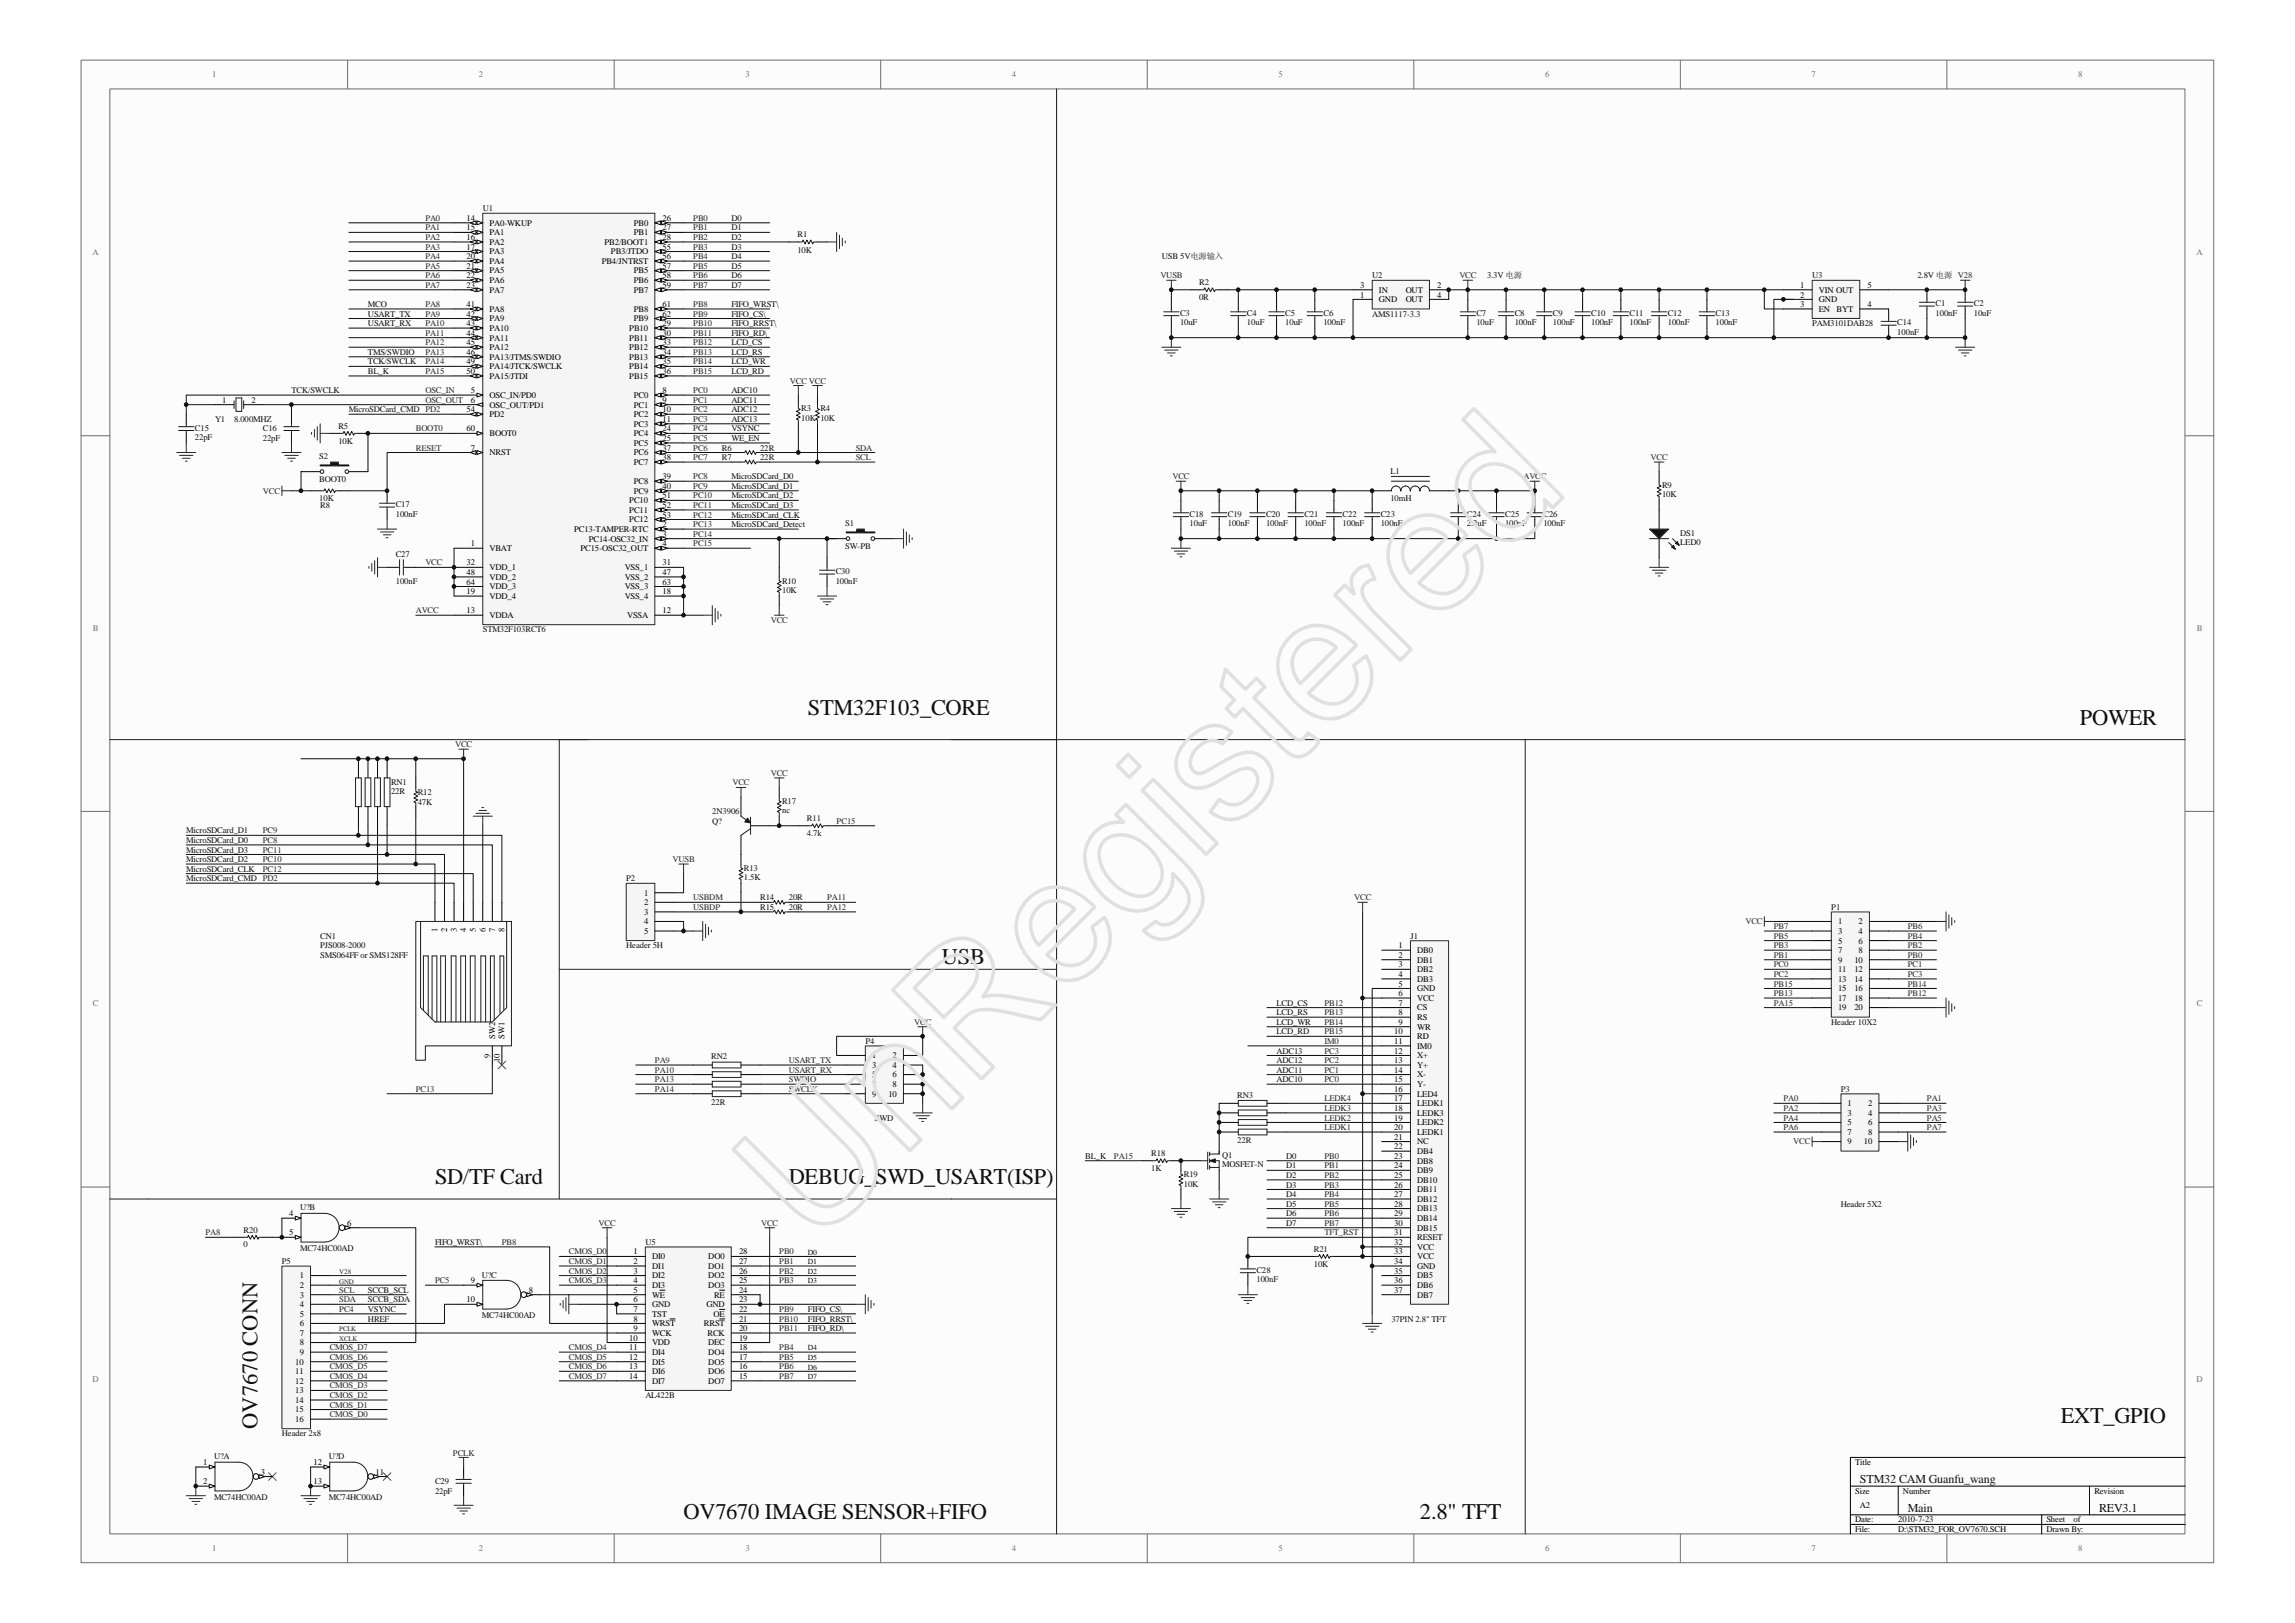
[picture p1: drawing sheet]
<svg xmlns="http://www.w3.org/2000/svg" width="297mm" height="210mm" viewBox="0 0 297 210" stroke-linecap="round" stroke-linejoin="round" font-family="sans-serif">
<defs><g id="words">
<text font-size="22.7" fill="#e0e0e0" x="105.1" y="161.5" transform="rotate(-45 105.1 161.5)">UnRegistered</text>
<g font-size="2.9" fill="#0e0e0e">
<text x="104.6" y="92.6">STM32F103_CORE</text>
<text x="269.2" y="93.8">POWER</text>
<text x="121.9" y="124.7">USB</text>
<text x="56.3" y="153.2">SD/TF Card</text>
<text x="102.1" y="153.2">DEBUG_SWD_USART(ISP)</text>
<text x="33.3" y="184.9" transform="rotate(-90 33.3 184.9)">OV7670 CONN</text>
<text x="266.7" y="184.2">EXT_GPIO</text>
<text x="88.5" y="196.6">OV7670 IMAGE SENSOR+FIFO</text>
<text x="183.8" y="196.6">2.8&quot; TFT</text>
</g>
<g font-size="1.6" fill="#0e0e0e">
<text x="240.7" y="191.9">STM32 CAM Guanfu_wang</text>
<text x="246.9" y="195.7">Main</text>
<text x="271.6" y="195.7">REV3.1</text>
</g>
<g font-size="1.1" fill="#716f64">
<text x="27.5" y="10">1</text>
<text x="62" y="10">2</text>
<text x="96.5" y="10">3</text>
<text x="131" y="10">4</text>
<text x="165.5" y="10">5</text>
<text x="200" y="10">6</text>
<text x="234.4" y="10">7</text>
<text x="268.9" y="10">8</text>
<text x="12" y="33">A</text>
<text x="284.3" y="33">A</text>
<text x="12" y="81.6">B</text>
<text x="284.3" y="81.6">B</text>
<text x="12" y="130.2">C</text>
<text x="284.3" y="130.2">C</text>
<text x="12" y="178.9">D</text>
<text x="284.3" y="178.9">D</text>
<text x="27.5" y="200.7">1</text>
<text x="62" y="200.7">2</text>
<text x="96.5" y="200.7">3</text>
<text x="131" y="200.7">4</text>
<text x="165.5" y="200.7">5</text>
<text x="200" y="200.7">6</text>
<text x="234.4" y="200.7">7</text>
<text x="268.9" y="200.7">8</text>
</g>
<g font-size="1.1" fill="#262626">
<text x="55" y="28.6">PA0</text>
<text x="55" y="29.8">PA1</text>
<text x="89.7" y="28.6">PB0</text>
<text x="89.7" y="29.8">PB1</text>
<text x="55" y="31.1">PA2</text>
<text x="55" y="32.3">PA3</text>
<text x="55" y="33.5">PA4</text>
<text x="55" y="34.8">PA5</text>
<text x="89.7" y="31.1">PB2</text>
<text x="89.7" y="32.3">PB3</text>
<text x="89.7" y="33.5">PB4</text>
<text x="89.7" y="34.8">PB5</text>
<text x="55" y="39.7">PA8</text>
<text x="55" y="41">PA9</text>
<text x="55" y="36">PA6</text>
<text x="55" y="37.2">PA7</text>
<text x="89.7" y="36">PB6</text>
<text x="89.7" y="37.2">PB7</text>
<text x="89.7" y="39.7">PB8</text>
<text x="89.7" y="41">PB9</text>
<text x="150.2" y="36">VUSB</text>
<text x="188.9" y="36">VCC</text>
<text x="55" y="42.2">PA10</text>
<text x="55" y="43.4">PA11</text>
<text x="55" y="44.7">PA12</text>
<text x="55" y="45.9">PA13</text>
<text x="55" y="47.2">PA14</text>
<text x="89.7" y="42.2">PB10</text>
<text x="89.7" y="43.4">PB11</text>
<text x="89.7" y="44.7">PB12</text>
<text x="89.7" y="45.9">PB13</text>
<text x="89.7" y="47.2">PB14</text>
<text x="55" y="50.9">OSC_IN</text>
<text x="55" y="52.1">OSC_OUT</text>
<text x="55" y="48.4">PA15</text>
<text x="89.7" y="48.4">PB15</text>
<text x="89.7" y="50.9">PC0</text>
<text x="89.7" y="52.1">PC1</text>
<text x="89.7" y="53.4">PC2</text>
<text x="102.2" y="49.6">VCC VCC</text>
<text x="53.8" y="55.8">BOOT0</text>
<text x="53.8" y="58.3">RESET</text>
<text x="89.7" y="54.6">PC3</text>
<text x="89.7" y="55.8">PC4</text>
<text x="89.7" y="57.1">PC5</text>
<text x="89.7" y="58.3">PC6</text>
<text x="89.7" y="59.5">PC7</text>
<text x="110.7" y="59.5">SCL</text>
<text x="110.7" y="58.3">SDA</text>
<text x="213.6" y="59.5">VCC</text>
<text x="34" y="63.9">VCC</text>
<text x="89.7" y="62">PC8</text>
<text x="89.7" y="63.3">PC9</text>
<text x="89.7" y="64.5">PC10</text>
<text x="89.7" y="65.7">PC11</text>
<text x="151.7" y="62">VCC</text>
<text x="197.1" y="62">AVCC</text>
<text x="89.7" y="67">PC12</text>
<text x="89.7" y="68.2">PC13</text>
<text x="89.7" y="69.4">PC14</text>
<text x="89.7" y="70.7">PC15</text>
<text x="55" y="73.2">VCC</text>
<text x="53.8" y="79.3">AVCC</text>
<text x="99.8" y="80.6">VCC</text>
<text x="58.9" y="96.7">VCC</text>
<text x="94.8" y="101.6">VCC</text>
<text x="99.8" y="100.4">VCC</text>
<text x="34" y="107.8">PC9</text>
<text x="108.3" y="106.6">PC15</text>
<text x="34" y="109.1">PC8</text>
<text x="34" y="111.5">PC10</text>
<text x="34" y="110.3">PC11</text>
<text x="34" y="112.8">PC12</text>
<text x="87.1" y="111.5">VUSB</text>
<text x="89.7" y="116.5">USBDM</text>
<text x="89.7" y="117.7">USBDP</text>
<text x="107" y="116.5">PA11</text>
<text x="107" y="117.7">PA12</text>
<text x="175.2" y="116.5">VCC</text>
<text x="225.9" y="119.6">VCC</text>
<text x="229.6" y="125.2">PC0</text>
<text x="229.6" y="123.9">PB1</text>
<text x="229.6" y="122.7">PB3</text>
<text x="229.6" y="121.5">PB5</text>
<text x="229.6" y="120.2">PB7</text>
<text x="246.9" y="125.2">PC1</text>
<text x="246.9" y="123.9">PB0</text>
<text x="246.9" y="122.7">PB2</text>
<text x="246.9" y="121.5">PB4</text>
<text x="246.9" y="120.2">PB6</text>
<text x="171.4" y="130.1">PB12</text>
<text x="171.4" y="131.4">PB13</text>
<text x="229.6" y="128.9">PB13</text>
<text x="229.6" y="127.6">PB15</text>
<text x="229.6" y="126.4">PC2</text>
<text x="229.6" y="130.1">PA15</text>
<text x="246.9" y="128.9">PB12</text>
<text x="246.9" y="127.6">PB14</text>
<text x="246.9" y="126.4">PC3</text>
<text x="84.7" y="137.6">PA9</text>
<text x="102.1" y="137.6">USART_TX</text>
<text x="118.3" y="132.6">VCC</text>
<text x="171.4" y="135.1">IM0</text>
<text x="171.4" y="137.6">PC2</text>
<text x="171.4" y="136.3">PC3</text>
<text x="171.4" y="132.6">PB14</text>
<text x="171.4" y="133.9">PB15</text>
<text x="53.8" y="141.3">PC13</text>
<text x="84.7" y="140">PA13</text>
<text x="84.7" y="141.3">PA14</text>
<text x="84.7" y="138.8">PA10</text>
<text x="102.1" y="141.3">SWCLK</text>
<text x="102.1" y="140">SWDIO</text>
<text x="102.1" y="138.8">USART_RX</text>
<text x="171.4" y="143.8">LEDK3</text>
<text x="171.4" y="142.5">LEDK4</text>
<text x="171.4" y="140">PC0</text>
<text x="171.4" y="138.8">PC1</text>
<text x="230.8" y="142.5">PA0</text>
<text x="230.8" y="143.8">PA2</text>
<text x="249.4" y="142.5">PA1</text>
<text x="249.4" y="143.8">PA3</text>
<text x="144.2" y="149.9">PA15</text>
<text x="171.4" y="146.2">LEDK1</text>
<text x="171.4" y="145">LEDK2</text>
<text x="171.4" y="149.9">PB0</text>
<text x="230.8" y="145">PA4</text>
<text x="230.8" y="146.2">PA6</text>
<text x="232.1" y="148.1">VCC</text>
<text x="249.4" y="145">PA5</text>
<text x="249.4" y="146.2">PA7</text>
<text x="171.4" y="151.2">PB1</text>
<text x="171.4" y="152.4">PB2</text>
<text x="171.4" y="153.7">PB3</text>
<text x="171.4" y="154.9">PB4</text>
<text x="26.6" y="159.8">PA8</text>
<text x="65" y="161.1">PB8</text>
<text x="77.5" y="158.6">VCC</text>
<text x="98.5" y="158.6">VCC</text>
<text x="171.4" y="156.1">PB5</text>
<text x="171.4" y="157.4">PB6</text>
<text x="171.4" y="158.6">PB7</text>
<text x="171.4" y="159.8">TFT_RST</text>
<text x="43.9" y="167.3">SCL</text>
<text x="56.3" y="166">PC5</text>
<text x="73.6" y="162.3">CMOS_D0</text>
<text x="73.6" y="163.6">CMOS_D1</text>
<text x="73.6" y="164.8">CMOS_D2</text>
<text x="73.6" y="166">CMOS_D3</text>
<text x="100.9" y="162.3">PB0</text>
<text x="100.9" y="163.6">PB1</text>
<text x="100.9" y="164.8">PB2</text>
<text x="100.9" y="166">PB3</text>
<text x="43.9" y="169.7">PC4</text>
<text x="43.9" y="168.5">SDA</text>
<text x="100.9" y="169.7">PB9</text>
<text x="100.9" y="171">PB10</text>
<text x="100.9" y="172.2">PB11</text>
<text x="42.7" y="179.7">CMOS_D3</text>
<text x="42.7" y="178.4">CMOS_D4</text>
<text x="42.7" y="177.2">CMOS_D5</text>
<text x="42.7" y="176">CMOS_D6</text>
<text x="42.7" y="174.7">CMOS_D7</text>
<text x="73.6" y="174.7">CMOS_D4</text>
<text x="73.6" y="176">CMOS_D5</text>
<text x="73.6" y="177.2">CMOS_D6</text>
<text x="73.6" y="178.4">CMOS_D7</text>
<text x="100.9" y="174.7">PB4</text>
<text x="100.9" y="176">PB5</text>
<text x="100.9" y="177.2">PB6</text>
<text x="100.9" y="178.4">PB7</text>
<text x="42.7" y="183.4">CMOS_D0</text>
<text x="42.7" y="182.1">CMOS_D1</text>
<text x="42.7" y="180.9">CMOS_D2</text>
<text x="58.6" y="188.3">PCLK</text>
</g>
<g font-size="1.1">
<text x="60.4" y="28.6">14</text>
<text x="60.4" y="29.8">15</text>
<text x="63.3" y="29.2">PA0-WKUP</text>
<text x="82" y="29.2">PB0</text>
<text x="85.7" y="28.6">26</text>
<text x="85.7" y="29.8">27</text>
<text x="60.4" y="31.1">16</text>
<text x="60.4" y="32.3">17</text>
<text x="60.4" y="33.5">20</text>
<text x="60.4" y="34.8">21</text>
<text x="63.3" y="30.4">PA1</text>
<text x="63.3" y="31.7">PA2</text>
<text x="63.3" y="32.9">PA3</text>
<text x="63.3" y="34.2">PA4</text>
<text x="63.3" y="35.4">PA5</text>
<text x="77.9" y="34.2">PB4/JNTRST</text>
<text x="78.2" y="31.7">PB2/BOOT1</text>
<text x="79" y="32.9">PB3/JTDO</text>
<text x="82" y="30.4">PB1</text>
<text x="82" y="35.4">PB5</text>
<text x="85.7" y="31.1">28</text>
<text x="85.7" y="32.3">55</text>
<text x="85.7" y="33.5">56</text>
<text x="85.7" y="34.8">57</text>
<text x="60.4" y="36">22</text>
<text x="60.4" y="37.2">23</text>
<text x="60.4" y="39.7">41</text>
<text x="60.4" y="41">42</text>
<text x="63.3" y="36.6">PA6</text>
<text x="63.3" y="37.9">PA7</text>
<text x="63.3" y="40.3">PA8</text>
<text x="63.3" y="41.6">PA9</text>
<text x="82" y="36.6">PB6</text>
<text x="82" y="37.9">PB7</text>
<text x="82" y="40.3">PB8</text>
<text x="82" y="41.6">PB9</text>
<text x="85.7" y="36">58</text>
<text x="85.7" y="37.2">59</text>
<text x="85.7" y="39.7">61</text>
<text x="85.7" y="41">62</text>
<text x="176" y="38.5">1</text>
<text x="176" y="37.2">3</text>
<text x="178.4" y="39.1">GND</text>
<text x="178.4" y="37.9">IN</text>
<text x="181.9" y="37.9">OUT</text>
<text x="181.9" y="39.1">OUT</text>
<text x="186" y="37.2">2</text>
<text x="186" y="38.5">4</text>
<text x="233" y="37.2">1</text>
<text x="233" y="38.5">2</text>
<text x="233" y="39.7">3</text>
<text x="235.4" y="37.9">VIN OUT</text>
<text x="235.4" y="39.1">GND</text>
<text x="235.4" y="40.3">EN</text>
<text x="237.7" y="40.3">BYT</text>
<text x="241.7" y="39.7">4</text>
<text x="241.7" y="37.2">5</text>
<text x="60.4" y="42.2">43</text>
<text x="60.4" y="43.4">44</text>
<text x="60.4" y="44.7">45</text>
<text x="60.4" y="45.9">46</text>
<text x="60.4" y="47.2">49</text>
<text x="63.3" y="42.8">PA10</text>
<text x="63.3" y="44.1">PA11</text>
<text x="63.3" y="45.3">PA12</text>
<text x="63.3" y="46.5">PA13/JTMS/SWDIO</text>
<text x="63.3" y="47.8">PA14/JTCK/SWCLK</text>
<text x="81.4" y="42.8">PB10</text>
<text x="81.4" y="44.1">PB11</text>
<text x="81.4" y="45.3">PB12</text>
<text x="81.4" y="46.5">PB13</text>
<text x="81.4" y="47.8">PB14</text>
<text x="85.7" y="42.2">29</text>
<text x="85.7" y="43.4">30</text>
<text x="85.7" y="44.7">33</text>
<text x="85.7" y="45.9">34</text>
<text x="85.7" y="47.2">35</text>
<text x="28.8" y="52.1">1</text>
<text x="32.5" y="52.1">2</text>
<text x="60.4" y="48.4">50</text>
<text x="60.4" y="53.4">54</text>
<text x="60.9" y="50.9">5</text>
<text x="60.9" y="52.1">6</text>
<text x="63.3" y="51.5">OSC_IN/PD0</text>
<text x="63.3" y="52.7">OSC_OUT/PD1</text>
<text x="63.3" y="49">PA15/JTDI</text>
<text x="63.3" y="54">PD2</text>
<text x="81.4" y="49">PB15</text>
<text x="82" y="51.5">PC0</text>
<text x="82" y="52.7">PC1</text>
<text x="82" y="54">PC2</text>
<text x="85.7" y="48.4">36</text>
<text x="85.7" y="50.9">8</text>
<text x="85.7" y="52.1">9</text>
<text x="85.7" y="53.4">10</text>
<text x="60.4" y="55.8">60</text>
<text x="60.9" y="58.3">7</text>
<text x="63.3" y="56.4">BOOT0</text>
<text x="63.3" y="58.9">NRST</text>
<text x="82" y="55.2">PC3</text>
<text x="82" y="56.4">PC4</text>
<text x="82" y="57.7">PC5</text>
<text x="82" y="58.9">PC6</text>
<text x="85.7" y="54.6">11</text>
<text x="85.7" y="55.8">24</text>
<text x="85.7" y="57.1">25</text>
<text x="85.7" y="58.3">37</text>
<text x="85.7" y="59.5">38</text>
<text x="81.4" y="65.1">PC10</text>
<text x="82" y="60.2">PC7</text>
<text x="82" y="62.6">PC8</text>
<text x="82" y="63.9">PC9</text>
<text x="85.7" y="62">39</text>
<text x="85.7" y="63.3">40</text>
<text x="85.7" y="64.5">51</text>
<text x="85.7" y="65.7">52</text>
<text x="60.9" y="70.7">1</text>
<text x="63.3" y="71.3">VBAT</text>
<text x="74.3" y="68.8">PC13-TAMPER-RTC</text>
<text x="75.1" y="71.3">PC15-OSC32_OUT</text>
<text x="76.2" y="70.1">PC14-OSC32_IN</text>
<text x="81.4" y="66.3">PC11</text>
<text x="81.4" y="67.6">PC12</text>
<text x="85.7" y="67">53</text>
<text x="85.7" y="68.2">2</text>
<text x="85.7" y="69.4">3</text>
<text x="85.7" y="70.7">4</text>
<text x="60.4" y="73.2">32</text>
<text x="60.4" y="74.4">48</text>
<text x="60.4" y="75.6">64</text>
<text x="60.4" y="76.9">19</text>
<text x="63.3" y="73.8">VDD_1</text>
<text x="63.3" y="75">VDD_2</text>
<text x="63.3" y="76.3">VDD_3</text>
<text x="63.3" y="77.5">VDD_4</text>
<text x="80.8" y="73.8">VSS_1</text>
<text x="80.8" y="75">VSS_2</text>
<text x="80.8" y="76.3">VSS_3</text>
<text x="80.8" y="77.5">VSS_4</text>
<text x="85.7" y="73.2">31</text>
<text x="85.7" y="74.4">47</text>
<text x="85.7" y="75.6">63</text>
<text x="85.7" y="76.9">18</text>
<text x="60.4" y="79.3">13</text>
<text x="63.3" y="80">VDDA</text>
<text x="81.2" y="80">VSSA</text>
<text x="85.7" y="79.3">12</text>
<text x="83.3" y="115.9">1</text>
<text x="83.3" y="117.1">2</text>
<text x="83.3" y="118.4">3</text>
<text x="83.3" y="119.6">4</text>
<text x="237.9" y="119.6">1</text>
<text x="240.5" y="119.6">2</text>
<text x="56.6" y="120.6" transform="rotate(-90 56.6 120.6)">1</text>
<text x="57.9" y="120.6" transform="rotate(-90 57.9 120.6)">2</text>
<text x="59.1" y="120.6" transform="rotate(-90 59.1 120.6)">3</text>
<text x="60.3" y="120.6" transform="rotate(-90 60.3 120.6)">4</text>
<text x="61.6" y="120.6" transform="rotate(-90 61.6 120.6)">5</text>
<text x="62.8" y="120.6" transform="rotate(-90 62.8 120.6)">6</text>
<text x="64.1" y="120.6" transform="rotate(-90 64.1 120.6)">7</text>
<text x="65.3" y="120.6" transform="rotate(-90 65.3 120.6)">8</text>
<text x="83.3" y="120.8">5</text>
<text x="181" y="122.7">1</text>
<text x="181" y="123.9">2</text>
<text x="181" y="125.2">3</text>
<text x="183.4" y="123.3">DB0</text>
<text x="183.4" y="124.6">DB1</text>
<text x="183.4" y="125.8">DB2</text>
<text x="237.9" y="120.8">3</text>
<text x="237.9" y="122.1">5</text>
<text x="237.9" y="123.3">7</text>
<text x="237.9" y="124.6">9</text>
<text x="237.9" y="125.8">11</text>
<text x="240" y="124.6">10</text>
<text x="240" y="125.8">12</text>
<text x="240.5" y="120.8">4</text>
<text x="240.5" y="122.1">6</text>
<text x="240.5" y="123.3">8</text>
<text x="181" y="127.6">5</text>
<text x="181" y="128.9">6</text>
<text x="181" y="130.1">7</text>
<text x="181" y="131.4">8</text>
<text x="181" y="126.4">4</text>
<text x="183.4" y="128.3">GND</text>
<text x="183.4" y="129.5">VCC</text>
<text x="183.4" y="130.7">CS</text>
<text x="183.4" y="132">RS</text>
<text x="183.4" y="127">DB3</text>
<text x="237.9" y="127">13</text>
<text x="237.9" y="128.3">15</text>
<text x="237.9" y="129.5">17</text>
<text x="237.9" y="130.7">19</text>
<text x="240" y="127">14</text>
<text x="240" y="128.3">16</text>
<text x="240" y="129.5">18</text>
<text x="240" y="130.7">20</text>
<text x="63.4" y="136.9" transform="rotate(-90 63.4 136.9)">9</text>
<text x="64.1" y="134.5" transform="rotate(-90 64.1 134.5)">SW2</text>
<text x="64.7" y="137.4" transform="rotate(-90 64.7 137.4)">10</text>
<text x="65.3" y="134.5" transform="rotate(-90 65.3 134.5)">SW1</text>
<text x="112.9" y="136.9">1</text>
<text x="115.5" y="136.9">2</text>
<text x="180.4" y="133.9">10</text>
<text x="180.4" y="135.1">11</text>
<text x="180.4" y="136.3">12</text>
<text x="180.4" y="137.6">13</text>
<text x="181" y="132.6">9</text>
<text x="183.4" y="133.2">WR</text>
<text x="183.4" y="134.5">RD</text>
<text x="183.4" y="135.7">IM0</text>
<text x="183.4" y="136.9">X+</text>
<text x="112.9" y="138.2">3</text>
<text x="112.9" y="139.4">5</text>
<text x="112.9" y="140.6">7</text>
<text x="112.9" y="141.9">9</text>
<text x="115" y="141.9">10</text>
<text x="115.5" y="138.2">4</text>
<text x="115.5" y="139.4">6</text>
<text x="115.5" y="140.6">8</text>
<text x="180.4" y="138.8">14</text>
<text x="180.4" y="140">15</text>
<text x="180.4" y="141.3">16</text>
<text x="180.4" y="142.5">17</text>
<text x="180.4" y="143.8">18</text>
<text x="183.4" y="138.2">Y+</text>
<text x="183.4" y="139.4">X-</text>
<text x="183.4" y="140.6">Y-</text>
<text x="183.4" y="141.9">LED4</text>
<text x="183.4" y="143.1">LEDK1</text>
<text x="239.1" y="143.1">1</text>
<text x="241.8" y="143.1">2</text>
<text x="180.4" y="145">19</text>
<text x="180.4" y="146.2">20</text>
<text x="180.4" y="147.5">21</text>
<text x="180.4" y="148.7">22</text>
<text x="180.4" y="149.9">23</text>
<text x="183.4" y="144.4">LEDK3</text>
<text x="183.4" y="145.6">LEDK2</text>
<text x="183.4" y="146.8">LEDK1</text>
<text x="183.4" y="148.1">NC</text>
<text x="183.4" y="149.3">DB4</text>
<text x="239.1" y="144.4">3</text>
<text x="239.1" y="145.6">5</text>
<text x="239.1" y="146.8">7</text>
<text x="239.1" y="148.1">9</text>
<text x="241.2" y="148.1">10</text>
<text x="241.8" y="144.4">4</text>
<text x="241.8" y="145.6">6</text>
<text x="241.8" y="146.8">8</text>
<text x="180.4" y="151.2">24</text>
<text x="180.4" y="152.4">25</text>
<text x="180.4" y="153.7">26</text>
<text x="180.4" y="154.9">27</text>
<text x="183.4" y="150.6">DB8</text>
<text x="183.4" y="151.8">DB9</text>
<text x="183.4" y="153">DB10</text>
<text x="183.4" y="154.3">DB11</text>
<text x="183.4" y="155.5">DB12</text>
<text x="37.4" y="157.4">4</text>
<text x="37.4" y="159.8">5</text>
<text x="44.9" y="158.6">6</text>
<text x="180.4" y="159.8">31</text>
<text x="180.4" y="161.1">32</text>
<text x="180.4" y="156.1">28</text>
<text x="180.4" y="157.4">29</text>
<text x="180.4" y="158.6">30</text>
<text x="183.4" y="160.5">RESET</text>
<text x="183.4" y="161.7">VCC</text>
<text x="183.4" y="156.8">DB13</text>
<text x="183.4" y="158">DB14</text>
<text x="183.4" y="159.2">DB15</text>
<text x="38.8" y="165.4">1</text>
<text x="38.8" y="166.7">2</text>
<text x="38.8" y="167.9">3</text>
<text x="60.9" y="166">9</text>
<text x="68.4" y="167.3">8</text>
<text x="82" y="162.3">1</text>
<text x="82" y="163.6">2</text>
<text x="82" y="164.8">3</text>
<text x="82" y="166">4</text>
<text x="82" y="167.3">5</text>
<text x="84.4" y="162.9">DI0</text>
<text x="84.4" y="164.2">DI1</text>
<text x="84.4" y="165.4">DI2</text>
<text x="84.4" y="166.7">DI3</text>
<text x="84.4" y="167.9">WE</text>
<text x="91.7" y="166.7">DO3</text>
<text x="91.7" y="165.4">DO2</text>
<text x="91.7" y="164.2">DO1</text>
<text x="91.7" y="162.9">DO0</text>
<text x="92.4" y="167.9">RE</text>
<text x="95.6" y="167.3">24</text>
<text x="95.6" y="166">25</text>
<text x="95.6" y="164.8">26</text>
<text x="95.6" y="163.6">27</text>
<text x="95.6" y="162.3">28</text>
<text x="180.4" y="162.3">33</text>
<text x="180.4" y="163.6">34</text>
<text x="180.4" y="164.8">35</text>
<text x="180.4" y="166">36</text>
<text x="180.4" y="167.3">37</text>
<text x="183.4" y="162.9">VCC</text>
<text x="183.4" y="164.2">GND</text>
<text x="183.4" y="165.4">DB5</text>
<text x="183.4" y="166.7">DB6</text>
<text x="183.4" y="167.9">DB7</text>
<text x="38.8" y="169.1">4</text>
<text x="38.8" y="170.4">5</text>
<text x="38.8" y="171.6">6</text>
<text x="38.8" y="172.8">7</text>
<text x="60.4" y="168.5">10</text>
<text x="81.4" y="173.5">10</text>
<text x="82" y="168.5">6</text>
<text x="82" y="169.7">7</text>
<text x="82" y="171">8</text>
<text x="82" y="172.2">9</text>
<text x="84.4" y="169.1">GND</text>
<text x="84.4" y="170.4">TST</text>
<text x="84.4" y="171.6">WRST</text>
<text x="84.4" y="172.8">WCK</text>
<text x="91.1" y="171.6">RRST</text>
<text x="91.4" y="169.1">GND</text>
<text x="91.6" y="172.8">RCK</text>
<text x="92.3" y="170.4">OE</text>
<text x="95.6" y="173.5">19</text>
<text x="95.6" y="172.2">20</text>
<text x="95.6" y="171">21</text>
<text x="95.6" y="169.7">22</text>
<text x="95.6" y="168.5">23</text>
<text x="38.2" y="176.6">10</text>
<text x="38.2" y="177.8">11</text>
<text x="38.2" y="179">12</text>
<text x="38.8" y="174.1">8</text>
<text x="38.8" y="175.3">9</text>
<text x="81.4" y="174.7">11</text>
<text x="81.4" y="176">12</text>
<text x="81.4" y="177.2">13</text>
<text x="81.4" y="178.4">14</text>
<text x="84.4" y="175.3">DI4</text>
<text x="84.4" y="176.6">DI5</text>
<text x="84.4" y="177.8">DI6</text>
<text x="84.4" y="179">DI7</text>
<text x="84.4" y="174.1">VDD</text>
<text x="91.6" y="174.1">DEC</text>
<text x="91.7" y="179">DO7</text>
<text x="91.7" y="177.8">DO6</text>
<text x="91.7" y="176.6">DO5</text>
<text x="91.7" y="175.3">DO4</text>
<text x="95.6" y="178.4">15</text>
<text x="95.6" y="177.2">16</text>
<text x="95.6" y="176">17</text>
<text x="95.6" y="174.7">18</text>
<text x="38.2" y="180.3">13</text>
<text x="38.2" y="181.5">14</text>
<text x="38.2" y="182.7">15</text>
<text x="38.2" y="184">16</text>
<text x="26.3" y="189.6">1</text>
<text x="33.8" y="190.8">3</text>
<text x="40.6" y="189.6">12</text>
<text x="48.6" y="190.8">11</text>
<text x="240.1" y="189.5">Title</text>
<text x="26.3" y="192">2</text>
<text x="40.6" y="192">13</text>
<text x="240.1" y="193.2">Size</text>
<text x="240.1" y="197">Date:</text>
<text x="240.7" y="195.1">A2</text>
<text x="245.7" y="197">2010-7-23</text>
<text x="246.3" y="193.2">Number</text>
<text x="264.8" y="197">Sheet</text>
<text x="268.3" y="197">of</text>
<text x="271" y="193.2">Revision</text>
<text x="240.1" y="198.2">File:</text>
<text x="245.7" y="198.2">D:\STM32_FOR_OV7670.SCH</text>
<text x="264.8" y="198.2">Drawn By:</text>
</g>
<g font-size="1.1" fill="#0e0e0e">
<text x="62.5" y="27.3">U1</text>
<text x="94.6" y="28.6">D0</text>
<text x="94.6" y="29.8">D1</text>
<text x="94.6" y="31.1">D2</text>
<text x="94.6" y="32.3">D3</text>
<text x="94.6" y="33.5">D4</text>
<text x="94.6" y="34.8">D5</text>
<text x="103.2" y="32.7">10K</text>
<text x="103.2" y="30.7">R1</text>
<text x="150.4" y="33.5">USB 5V电源输入</text>
<text x="47.6" y="41">USART_TX</text>
<text x="47.6" y="39.7">MCO</text>
<text x="94.6" y="36">D6</text>
<text x="94.6" y="37.2">D7</text>
<text x="94.6" y="41">FIFO_CS\</text>
<text x="94.6" y="39.7">FIFO_WRST\</text>
<text x="152.7" y="40.8">C3</text>
<text x="155.2" y="38.9">0R</text>
<text x="155.2" y="36.9">R2</text>
<text x="161.4" y="40.8">C4</text>
<text x="166.3" y="40.8">C5</text>
<text x="171.3" y="40.8">C6</text>
<text x="177.6" y="36">U2</text>
<text x="177.6" y="41">AMS1117-3.3</text>
<text x="191.1" y="40.8">C7</text>
<text x="192.4" y="36">3.3V 电源</text>
<text x="196" y="40.8">C8</text>
<text x="201" y="40.8">C9</text>
<text x="205.9" y="40.8">C10</text>
<text x="210.9" y="40.8">C11</text>
<text x="215.8" y="40.8">C12</text>
<text x="222" y="40.8">C13</text>
<text x="234.5" y="36">U3</text>
<text x="248.1" y="36">2.8V 电源 V28</text>
<text x="250.5" y="40.8">100nF</text>
<text x="250.5" y="39.6">C1</text>
<text x="255.4" y="40.8">10uF</text>
<text x="255.4" y="39.6">C2</text>
<text x="47.6" y="42.2">USART_RX</text>
<text x="47.6" y="47.2">TCK/SWCLK</text>
<text x="47.6" y="45.9">TMS/SWDIO</text>
<text x="94.6" y="47.2">LCD_WR</text>
<text x="94.6" y="45.9">LCD_RS</text>
<text x="94.6" y="44.7">LCD_CS</text>
<text x="94.6" y="42.2">FIFO_RRST\</text>
<text x="94.6" y="43.4">FIFO_RD\</text>
<text x="152.7" y="42.1">10uF</text>
<text x="161.4" y="42.1">10uF</text>
<text x="166.3" y="42.1">10uF</text>
<text x="171.3" y="42.1">100nF</text>
<text x="191.1" y="42.1">10uF</text>
<text x="196" y="42.1">100nF</text>
<text x="201" y="42.1">100nF</text>
<text x="205.9" y="42.1">100nF</text>
<text x="210.9" y="42.1">100nF</text>
<text x="215.8" y="42.1">100nF</text>
<text x="222" y="42.1">100nF</text>
<text x="234.5" y="42.2">PAM3101DAB28</text>
<text x="245.5" y="43.3">100nF</text>
<text x="245.5" y="42.1">C14</text>
<text x="37.7" y="50.9">TCK/SWCLK</text>
<text x="45.1" y="53.4">MicroSDCard_CMD PD2</text>
<text x="47.6" y="48.4">BL_K</text>
<text x="94.6" y="48.4">LCD_RD</text>
<text x="94.6" y="50.9">ADC10</text>
<text x="94.6" y="52.1">ADC11</text>
<text x="94.6" y="53.4">ADC12</text>
<text x="103.7" y="53.2">R3</text>
<text x="106.2" y="53.2">R4</text>
<text x="25.2" y="56.9">22pF</text>
<text x="25.2" y="55.7">C15</text>
<text x="27.8" y="54.6">Y1</text>
<text x="30.3" y="54.6">8.000MHZ</text>
<text x="34" y="57.1">22pF</text>
<text x="34" y="55.8">C16</text>
<text x="41.3" y="59.4">S2</text>
<text x="43.8" y="57.4">10K</text>
<text x="43.8" y="55.4">R5</text>
<text x="93.4" y="59.5">R7</text>
<text x="93.4" y="58.3">R6</text>
<text x="94.6" y="54.6">ADC13</text>
<text x="94.6" y="55.8">VSYNC</text>
<text x="94.6" y="57.1">WE_EN</text>
<text x="98.4" y="59.5">22R</text>
<text x="98.4" y="58.3">22R</text>
<text x="103.7" y="54.5">10K 10K</text>
<text x="41.3" y="64.9">10K</text>
<text x="41.3" y="62.4">BOOT0</text>
<text x="41.4" y="65.7">R8</text>
<text x="51.2" y="65.6">C17</text>
<text x="94.6" y="64.5">MicroSDCard_D2</text>
<text x="94.6" y="65.7">MicroSDCard_D3</text>
<text x="94.6" y="62">MicroSDCard_D0</text>
<text x="94.6" y="63.3">MicroSDCard_D1</text>
<text x="179.9" y="64.9">10mH</text>
<text x="179.9" y="61.3">L1</text>
<text x="215.1" y="64.4">10K</text>
<text x="215.1" y="63.1">R9</text>
<text x="51.2" y="66.8">100nF</text>
<text x="94.6" y="67">MicroSDCard_CLK</text>
<text x="94.6" y="68.2">MicroSDCard_Detect</text>
<text x="109.4" y="68.1">S1</text>
<text x="109.4" y="71">SW-PB</text>
<text x="153.9" y="68.1">10uF</text>
<text x="153.9" y="66.8">C18</text>
<text x="158.9" y="68.1">100nF</text>
<text x="158.9" y="66.8">C19</text>
<text x="163.8" y="68.1">100nF</text>
<text x="163.8" y="66.8">C20</text>
<text x="168.8" y="68.1">100nF</text>
<text x="168.8" y="66.8">C21</text>
<text x="173.7" y="68.1">100nF</text>
<text x="173.7" y="66.8">C22</text>
<text x="178.7" y="68.1">100nF</text>
<text x="178.7" y="66.8">C23</text>
<text x="189.8" y="68.1">2.2uF</text>
<text x="189.8" y="66.8">C24</text>
<text x="194.8" y="68.1">100nF</text>
<text x="194.8" y="66.8">C25</text>
<text x="199.7" y="68.1">100nF</text>
<text x="199.7" y="66.8">C26</text>
<text x="217.4" y="69.3">DS1</text>
<text x="217.4" y="70.6">LED0</text>
<text x="51.2" y="75.5">100nF</text>
<text x="51.2" y="72">C27</text>
<text x="101.2" y="76.7">10K</text>
<text x="101.2" y="75.5">R10</text>
<text x="108.2" y="75.5">100nF</text>
<text x="108.2" y="74.3">C30</text>
<text x="62.5" y="81.8">STM32F103RCT6</text>
<text x="50.6" y="101.5">RN1</text>
<text x="24.1" y="107.8">MicroSDCard_D1</text>
<text x="50.6" y="102.8">22R</text>
<text x="54.1" y="102.9">R12</text>
<text x="54.1" y="104.1">47K</text>
<text x="92.2" y="106.6">Q?</text>
<text x="92.2" y="105.4">2N3906</text>
<text x="101.2" y="105.2">nc</text>
<text x="101.2" y="104">R17</text>
<text x="104.4" y="106.2">R11</text>
<text x="24.1" y="112.8">MicroSDCard_CLK</text>
<text x="24.1" y="111.5">MicroSDCard_D2</text>
<text x="24.1" y="110.3">MicroSDCard_D3</text>
<text x="24.1" y="109.1">MicroSDCard_D0</text>
<text x="96.3" y="113.9">1.5K</text>
<text x="96.3" y="112.7">R13</text>
<text x="104.4" y="108.2">4.7k</text>
<text x="24.1" y="114">MicroSDCard_CMD PD2</text>
<text x="81" y="114">P2</text>
<text x="98.4" y="116.5">R14</text>
<text x="98.4" y="117.7">R15</text>
<text x="102.1" y="116.5">20R</text>
<text x="102.1" y="117.7">20R</text>
<text x="237" y="117.7">P1</text>
<text x="41.4" y="123.9">SMS064FF or SMS128FF</text>
<text x="41.4" y="121.5">CN1</text>
<text x="41.4" y="122.7">PJS008-2000</text>
<text x="81" y="122.7">Header 5H</text>
<text x="182.5" y="121.5">J1</text>
<text x="165.2" y="130.1">LCD_CS</text>
<text x="165.2" y="131.4">LCD_RS</text>
<text x="92" y="137.1">RN2</text>
<text x="112" y="135.1">P4</text>
<text x="165.2" y="137.6">ADC12</text>
<text x="165.2" y="136.3">ADC13</text>
<text x="165.2" y="132.6">LCD_WR</text>
<text x="165.2" y="133.9">LCD_RD</text>
<text x="237" y="132.6">Header 10X2</text>
<text x="92" y="143">22R</text>
<text x="160.1" y="142">RN3</text>
<text x="165.2" y="140">ADC10</text>
<text x="165.2" y="138.8">ADC11</text>
<text x="238.2" y="141.3">P3</text>
<text x="113.2" y="145">SWD</text>
<text x="140.5" y="149.9">BL_K</text>
<text x="149" y="149.6">R18</text>
<text x="158.1" y="149.8">Q1</text>
<text x="160.1" y="147.9">22R</text>
<text x="166.4" y="149.9">D0</text>
<text x="149" y="151.5">1K</text>
<text x="153.2" y="153.5">10K</text>
<text x="153.2" y="152.3">R19</text>
<text x="158.1" y="151.1">MOSFET-N</text>
<text x="166.4" y="151.2">D1</text>
<text x="166.4" y="152.4">D2</text>
<text x="166.4" y="153.7">D3</text>
<text x="166.4" y="154.9">D4</text>
<text x="31.5" y="159.6">R20</text>
<text x="31.5" y="161.3">0</text>
<text x="38.8" y="156.6">U?B</text>
<text x="38.8" y="161.8">MC74HC00AD</text>
<text x="56.3" y="161.1">FIFO_WRST\</text>
<text x="83.5" y="161.1">U5</text>
<text x="166.4" y="156.1">D5</text>
<text x="166.4" y="157.4">D6</text>
<text x="166.4" y="158.6">D7</text>
<text x="170" y="162">R21</text>
<text x="238.2" y="156.1">Header 5X2</text>
<text x="36.5" y="163.6">P5</text>
<text x="47.6" y="167.3">SCCB_SCL</text>
<text x="62.3" y="165.3">U?C</text>
<text x="162.6" y="165.9">100nF</text>
<text x="162.6" y="164.7">C28</text>
<text x="170" y="163.9">10K</text>
<text x="47.6" y="168.5">SCCB_SDA</text>
<text x="47.6" y="169.7">VSYNC</text>
<text x="47.6" y="171">HREF</text>
<text x="62.3" y="170.5">MC74HC00AD</text>
<text x="104.6" y="169.7">FIFO_CS\</text>
<text x="104.6" y="171">FIFO_RRST\</text>
<text x="104.6" y="172.2">FIFO_RD\</text>
<text x="180.1" y="171">37PIN 2.8&quot; TFT</text>
<text x="36.5" y="185.9">Header 2x8</text>
<text x="83.5" y="180.9">AL422B</text>
<text x="27.7" y="188.8">U?A</text>
<text x="42.5" y="188.8">U?D</text>
<text x="27.7" y="194">MC74HC00AD</text>
<text x="42.5" y="194">MC74HC00AD</text>
<text x="56.3" y="193.3">22pF</text>
<text x="56.3" y="192">C29</text>
</g>
<g font-size="1" fill="#0e0e0e">
<text x="104.6" y="162.3">D0</text>
<text x="104.6" y="163.6">D1</text>
<text x="104.6" y="164.8">D2</text>
<text x="104.6" y="166">D3</text>
<text x="104.6" y="174.7">D4</text>
<text x="104.6" y="176">D5</text>
<text x="104.6" y="177.2">D6</text>
<text x="104.6" y="178.4">D7</text>
</g>
<g font-size=".9" fill="#262626">
<text x="43.9" y="164.8">V28</text>
<text x="43.9" y="166.1">GND</text>
<text x="43.9" y="173.5">XCLK</text>
<text x="43.9" y="172.3">PCLK</text>
</g>
</g></defs>
<path d="M10.5 7.8h276v194.4h-276z" fill="#fcfcfc"/>
<path d="M10.5 7.8h276v194.4h-276z" fill="none" stroke="#6e6e6e" stroke-width=".13"/>
<path d="M14.2 11.5h268.6v187h-268.6z" fill="#fcfcfc"/>
<g fill="none" stroke="#6e6e6e" stroke-width=".13">
<path d="M14.2 11.5h268.6v187h-268.6zM45 7.8v3.7M79.5 7.8v3.7M114 7.8v3.7M148.5 7.8v3.7M183 7.8v3.7M217.5 7.8v3.7M252 7.8v3.7M10.5 56.4h3.7M282.8 56.4h3.7M10.5 105h3.7M282.8 105h3.7"/>
<path d="M10.5 153.6h3.7M282.8 153.6h3.7M45 198.5v3.7M79.5 198.5v3.7M114 198.5v3.7M148.5 198.5v3.7M183 198.5v3.7M217.5 198.5v3.7M252 198.5v3.7"/>
</g>
<path d="M239.5 192.3h43.3M239.5 196h43.3M239.5 197.2h43.3M245.7 192.3v3.7M264.2 196v2.5M270.4 192.3v3.7M282.8 188.6h-43.3v9.9" fill="none" stroke="#000" stroke-width=".13"/>
<path d="M62.5 27.6h22.2v53.2h-22.2z" fill="#f5f5f5"/>
<path d="M62.5 27.6h22.2v53.2h-22.2z" fill="none" stroke="#262626" stroke-width=".13"/>
<path d="M58.8 56.1h3.7" fill="none" stroke="#000" stroke-width=".13"/>
<path d="M61.7 55.8l.8 .3-.8 .2z" fill="#fcfcfc" stroke="#000" stroke-width=".13"/>
<path d="M58.8 58.5h3.7" fill="none" stroke="#000" stroke-width=".13"/>
<g fill="#fcfcfc" stroke="#000" stroke-width=".13">
<path d="M61.7 58.3l.8 .2-.8 .3z"/>
<path d="M60.9 58.5l.7-.2v.5z"/>
</g>
<path d="M58.8 51.1h3.7" fill="none" stroke="#000" stroke-width=".13"/>
<path d="M61.7 50.9l.8 .2-.8 .3z" fill="#fcfcfc" stroke="#000" stroke-width=".13"/>
<path d="M58.8 52.4h3.7" fill="none" stroke="#000" stroke-width=".13"/>
<path d="M61.7 52.4l.8-.3v.5z" fill="#fcfcfc" stroke="#000" stroke-width=".13"/>
<path d="M58.8 28.8h3.7" fill="none" stroke="#000" stroke-width=".13"/>
<g fill="#fcfcfc" stroke="#000" stroke-width=".13">
<path d="M61.7 28.6l.8 .2-.8 .3z"/>
<path d="M60.9 28.8l.7-.2v.5z"/>
</g>
<path d="M58.8 30.1h3.7" fill="none" stroke="#000" stroke-width=".13"/>
<g fill="#fcfcfc" stroke="#000" stroke-width=".13">
<path d="M61.7 29.8l.8 .3-.8 .2z"/>
<path d="M60.9 30.1l.7-.3v.5z"/>
</g>
<path d="M58.8 31.3h3.7" fill="none" stroke="#000" stroke-width=".13"/>
<g fill="#fcfcfc" stroke="#000" stroke-width=".13">
<path d="M61.7 31.1l.8 .2-.8 .3z"/>
<path d="M60.9 31.3l.7-.2v.5z"/>
</g>
<path d="M58.8 32.5h3.7" fill="none" stroke="#000" stroke-width=".13"/>
<g fill="#fcfcfc" stroke="#000" stroke-width=".13">
<path d="M61.7 32.3l.8 .2-.8 .3z"/>
<path d="M60.9 32.5l.7-.2v.5z"/>
</g>
<path d="M58.8 33.8h3.7" fill="none" stroke="#000" stroke-width=".13"/>
<g fill="#fcfcfc" stroke="#000" stroke-width=".13">
<path d="M61.7 33.5l.8 .3-.8 .2z"/>
<path d="M60.9 33.8l.7-.3v.5z"/>
</g>
<path d="M58.8 35h3.7" fill="none" stroke="#000" stroke-width=".13"/>
<g fill="#fcfcfc" stroke="#000" stroke-width=".13">
<path d="M61.7 34.8l.8 .2-.8 .3z"/>
<path d="M60.9 35l.7-.2v.5z"/>
</g>
<path d="M58.8 36.3h3.7" fill="none" stroke="#000" stroke-width=".13"/>
<g fill="#fcfcfc" stroke="#000" stroke-width=".13">
<path d="M61.7 36l.8 .3-.8 .2z"/>
<path d="M60.9 36.3l.7-.3v.5z"/>
</g>
<path d="M58.8 37.5h3.7" fill="none" stroke="#000" stroke-width=".13"/>
<g fill="#fcfcfc" stroke="#000" stroke-width=".13">
<path d="M61.7 37.3l.8 .2-.8 .2z"/>
<path d="M60.9 37.5l.7-.2v.4z"/>
</g>
<path d="M58.8 40h3.7" fill="none" stroke="#000" stroke-width=".13"/>
<g fill="#fcfcfc" stroke="#000" stroke-width=".13">
<path d="M61.7 39.7l.8 .3-.8 .2z"/>
<path d="M60.9 40l.7-.3v.5z"/>
</g>
<path d="M58.8 41.2h3.7" fill="none" stroke="#000" stroke-width=".13"/>
<g fill="#fcfcfc" stroke="#000" stroke-width=".13">
<path d="M61.7 41l.8 .2-.8 .3z"/>
<path d="M60.9 41.2l.7-.2v.5z"/>
</g>
<path d="M58.8 42.5h3.7" fill="none" stroke="#000" stroke-width=".13"/>
<g fill="#fcfcfc" stroke="#000" stroke-width=".13">
<path d="M61.7 42.2l.8 .3-.8 .2z"/>
<path d="M60.9 42.5l.7-.3v.5z"/>
</g>
<path d="M58.8 43.7h3.7" fill="none" stroke="#000" stroke-width=".13"/>
<g fill="#fcfcfc" stroke="#000" stroke-width=".13">
<path d="M61.7 43.4l.8 .3-.8 .2z"/>
<path d="M60.9 43.7l.7-.3v.5z"/>
</g>
<path d="M58.8 44.9h3.7" fill="none" stroke="#000" stroke-width=".13"/>
<g fill="#fcfcfc" stroke="#000" stroke-width=".13">
<path d="M61.7 44.7l.8 .2-.8 .3z"/>
<path d="M60.9 44.9l.7-.2v.5z"/>
</g>
<path d="M58.8 46.2h3.7" fill="none" stroke="#000" stroke-width=".13"/>
<g fill="#fcfcfc" stroke="#000" stroke-width=".13">
<path d="M61.7 45.9l.8 .3-.8 .2z"/>
<path d="M60.9 46.2l.7-.3v.5z"/>
</g>
<path d="M58.8 47.4h3.7" fill="none" stroke="#000" stroke-width=".13"/>
<g fill="#fcfcfc" stroke="#000" stroke-width=".13">
<path d="M61.7 47.2l.8 .2-.8 .3z"/>
<path d="M60.9 47.4l.7-.2v.5z"/>
</g>
<path d="M58.8 48.6h3.7" fill="none" stroke="#000" stroke-width=".13"/>
<g fill="#fcfcfc" stroke="#000" stroke-width=".13">
<path d="M61.7 48.4l.8 .2-.8 .3z"/>
<path d="M60.9 48.6l.7-.2v.5z"/>
</g>
<path d="M84.8 28.8h3.7" fill="none" stroke="#000" stroke-width=".13"/>
<g fill="#fcfcfc" stroke="#000" stroke-width=".13">
<path d="M84.8 28.8l.7-.2v.5z"/>
<path d="M85.6 28.6l.8 .2-.8 .3z"/>
</g>
<path d="M84.8 30.1h3.7" fill="none" stroke="#000" stroke-width=".13"/>
<g fill="#fcfcfc" stroke="#000" stroke-width=".13">
<path d="M84.8 30.1l.7-.3v.5z"/>
<path d="M85.6 29.8l.8 .3-.8 .2z"/>
</g>
<path d="M84.8 31.3h3.7" fill="none" stroke="#000" stroke-width=".13"/>
<g fill="#fcfcfc" stroke="#000" stroke-width=".13">
<path d="M84.8 31.3l.7-.2v.5z"/>
<path d="M85.6 31.1l.8 .2-.8 .3z"/>
</g>
<path d="M84.8 32.5h3.7" fill="none" stroke="#000" stroke-width=".13"/>
<g fill="#fcfcfc" stroke="#000" stroke-width=".13">
<path d="M84.8 32.5l.7-.2v.5z"/>
<path d="M85.6 32.3l.8 .2-.8 .3z"/>
</g>
<path d="M84.8 33.8h3.7" fill="none" stroke="#000" stroke-width=".13"/>
<g fill="#fcfcfc" stroke="#000" stroke-width=".13">
<path d="M84.8 33.8l.7-.3v.5z"/>
<path d="M85.6 33.5l.8 .3-.8 .2z"/>
</g>
<path d="M84.8 35h3.7" fill="none" stroke="#000" stroke-width=".13"/>
<g fill="#fcfcfc" stroke="#000" stroke-width=".13">
<path d="M84.8 35l.7-.2v.5z"/>
<path d="M85.6 34.8l.8 .2-.8 .3z"/>
</g>
<path d="M84.8 36.3h3.7" fill="none" stroke="#000" stroke-width=".13"/>
<g fill="#fcfcfc" stroke="#000" stroke-width=".13">
<path d="M84.8 36.3l.7-.3v.5z"/>
<path d="M85.6 36l.8 .3-.8 .2z"/>
</g>
<path d="M84.8 37.5h3.7" fill="none" stroke="#000" stroke-width=".13"/>
<g fill="#fcfcfc" stroke="#000" stroke-width=".13">
<path d="M84.8 37.5l.7-.2v.4z"/>
<path d="M85.6 37.3l.8 .2-.8 .2z"/>
</g>
<path d="M84.8 40h3.7" fill="none" stroke="#000" stroke-width=".13"/>
<g fill="#fcfcfc" stroke="#000" stroke-width=".13">
<path d="M84.8 40l.7-.3v.5z"/>
<path d="M85.6 39.7l.8 .3-.8 .2z"/>
</g>
<path d="M84.8 41.2h3.7" fill="none" stroke="#000" stroke-width=".13"/>
<g fill="#fcfcfc" stroke="#000" stroke-width=".13">
<path d="M84.8 41.2l.7-.2v.5z"/>
<path d="M85.6 41l.8 .2-.8 .3z"/>
</g>
<path d="M84.8 42.5h3.7" fill="none" stroke="#000" stroke-width=".13"/>
<g fill="#fcfcfc" stroke="#000" stroke-width=".13">
<path d="M84.8 42.5l.7-.3v.5z"/>
<path d="M85.6 42.2l.8 .3-.8 .2z"/>
</g>
<path d="M84.8 43.7h3.7" fill="none" stroke="#000" stroke-width=".13"/>
<g fill="#fcfcfc" stroke="#000" stroke-width=".13">
<path d="M84.8 43.7l.7-.3v.5z"/>
<path d="M85.6 43.4l.8 .3-.8 .2z"/>
</g>
<path d="M84.8 44.9h3.7" fill="none" stroke="#000" stroke-width=".13"/>
<g fill="#fcfcfc" stroke="#000" stroke-width=".13">
<path d="M84.8 44.9l.7-.2v.5z"/>
<path d="M85.6 44.7l.8 .2-.8 .3z"/>
</g>
<path d="M84.8 46.2h3.7" fill="none" stroke="#000" stroke-width=".13"/>
<g fill="#fcfcfc" stroke="#000" stroke-width=".13">
<path d="M84.8 46.2l.7-.3v.5z"/>
<path d="M85.6 45.9l.8 .3-.8 .2z"/>
</g>
<path d="M84.8 47.4h3.7" fill="none" stroke="#000" stroke-width=".13"/>
<g fill="#fcfcfc" stroke="#000" stroke-width=".13">
<path d="M84.8 47.4l.7-.2v.5z"/>
<path d="M85.6 47.2l.8 .2-.8 .3z"/>
</g>
<path d="M84.8 48.6h3.7" fill="none" stroke="#000" stroke-width=".13"/>
<g fill="#fcfcfc" stroke="#000" stroke-width=".13">
<path d="M84.8 48.6l.7-.2v.5z"/>
<path d="M85.6 48.4l.8 .2-.8 .3z"/>
</g>
<path d="M84.8 51.1h3.7" fill="none" stroke="#000" stroke-width=".13"/>
<g fill="#fcfcfc" stroke="#000" stroke-width=".13">
<path d="M84.8 51.1l.7-.2v.5z"/>
<path d="M85.6 50.9l.8 .2-.8 .3z"/>
</g>
<path d="M84.8 52.4h3.7" fill="none" stroke="#000" stroke-width=".13"/>
<g fill="#fcfcfc" stroke="#000" stroke-width=".13">
<path d="M84.8 52.4l.7-.3v.5z"/>
<path d="M85.6 52.1l.8 .3-.8 .2z"/>
</g>
<path d="M84.8 53.6h3.7" fill="none" stroke="#000" stroke-width=".13"/>
<g fill="#fcfcfc" stroke="#000" stroke-width=".13">
<path d="M84.8 53.6l.7-.3v.5z"/>
<path d="M85.6 53.3l.8 .3-.8 .2z"/>
</g>
<path d="M84.8 54.8h3.7" fill="none" stroke="#000" stroke-width=".13"/>
<g fill="#fcfcfc" stroke="#000" stroke-width=".13">
<path d="M84.8 54.8l.7-.2v.5z"/>
<path d="M85.6 54.6l.8 .2-.8 .3z"/>
</g>
<path d="M84.8 56.1h3.7" fill="none" stroke="#000" stroke-width=".13"/>
<g fill="#fcfcfc" stroke="#000" stroke-width=".13">
<path d="M84.8 56.1l.7-.3v.5z"/>
<path d="M85.6 55.8l.8 .3-.8 .2z"/>
</g>
<path d="M84.8 57.3h3.7" fill="none" stroke="#000" stroke-width=".13"/>
<g fill="#fcfcfc" stroke="#000" stroke-width=".13">
<path d="M84.8 57.3l.7-.2v.5z"/>
<path d="M85.6 57.1l.8 .2-.8 .3z"/>
</g>
<path d="M84.8 58.5h3.7" fill="none" stroke="#000" stroke-width=".13"/>
<g fill="#fcfcfc" stroke="#000" stroke-width=".13">
<path d="M84.8 58.5l.7-.2v.5z"/>
<path d="M85.6 58.3l.8 .2-.8 .3z"/>
</g>
<path d="M84.8 59.8h3.7" fill="none" stroke="#000" stroke-width=".13"/>
<g fill="#fcfcfc" stroke="#000" stroke-width=".13">
<path d="M84.8 59.8l.7-.3v.5z"/>
<path d="M85.6 59.5l.8 .3-.8 .2z"/>
</g>
<path d="M84.8 62.3h3.7" fill="none" stroke="#000" stroke-width=".13"/>
<g fill="#fcfcfc" stroke="#000" stroke-width=".13">
<path d="M84.8 62.3l.7-.3v.5z"/>
<path d="M85.6 62l.8 .3-.8 .2z"/>
</g>
<path d="M84.8 63.5h3.7" fill="none" stroke="#000" stroke-width=".13"/>
<g fill="#fcfcfc" stroke="#000" stroke-width=".13">
<path d="M84.8 63.5l.7-.2v.5z"/>
<path d="M85.6 63.3l.8 .2-.8 .3z"/>
</g>
<path d="M84.8 64.7h3.7" fill="none" stroke="#000" stroke-width=".13"/>
<g fill="#fcfcfc" stroke="#000" stroke-width=".13">
<path d="M84.8 64.7l.7-.2v.5z"/>
<path d="M85.6 64.5l.8 .2-.8 .3z"/>
</g>
<path d="M84.8 66h3.7" fill="none" stroke="#000" stroke-width=".13"/>
<g fill="#fcfcfc" stroke="#000" stroke-width=".13">
<path d="M84.8 66l.7-.3v.5z"/>
<path d="M85.6 65.7l.8 .3-.8 .2z"/>
</g>
<path d="M84.8 67.2h3.7" fill="none" stroke="#000" stroke-width=".13"/>
<g fill="#fcfcfc" stroke="#000" stroke-width=".13">
<path d="M84.8 67.2l.7-.2v.5z"/>
<path d="M85.6 67l.8 .2-.8 .3z"/>
</g>
<path d="M84.8 68.5h3.7" fill="none" stroke="#000" stroke-width=".13"/>
<g fill="#fcfcfc" stroke="#000" stroke-width=".13">
<path d="M84.8 68.5l.7-.3v.5z"/>
<path d="M85.6 68.2l.8 .3-.8 .2z"/>
</g>
<path d="M84.8 69.7h3.7" fill="none" stroke="#000" stroke-width=".13"/>
<g fill="#fcfcfc" stroke="#000" stroke-width=".13">
<path d="M84.8 69.7l.7-.3v.5z"/>
<path d="M85.6 69.4l.8 .3-.8 .2z"/>
</g>
<path d="M84.8 70.9h3.7" fill="none" stroke="#000" stroke-width=".13"/>
<g fill="#fcfcfc" stroke="#000" stroke-width=".13">
<path d="M84.8 70.9l.7-.2v.5z"/>
<path d="M85.6 70.7l.8 .2-.8 .3z"/>
</g>
<path d="M58.8 53.6h3.7" fill="none" stroke="#000" stroke-width=".13"/>
<g fill="#fcfcfc" stroke="#000" stroke-width=".13">
<path d="M61.7 53.3l.8 .3-.8 .2z"/>
<path d="M60.9 53.6l.7-.3v.5z"/>
</g>
<g fill="none" stroke="#000" stroke-width=".13">
<path d="M24.1 53.6v1.2M24.1 56.1v1.2M37.7 53.6v1.2M37.7 56.1v1.2M40.2 63.5h1.2M43.9 63.5h1.2M50.1 63.5v1.2M50.1 66v1.2M58.8 70.9h3.7M58.8 73.4h3.7M58.8 74.6h3.7M58.8 75.9h3.7"/>
<path d="M58.8 77.1h3.7M58.8 79.6h3.7M84.8 73.4h3.7M84.8 74.6h3.7M84.8 75.9h3.7M84.8 77.1h3.7M84.8 79.6h3.7"/>
</g>
<path d="M45.1 43.7h13.7M45.1 44.9h13.7M58.8 52.4h-21.1v1.2M58.8 51.1h-34.7v1.3h3.7M53.8 79.6h5M88.5 73.4v6.2h2.4" fill="none" stroke="#0e0e0e" stroke-width=".13"/>
<g fill="none" stroke="#262626" stroke-width=".13">
<path d="M22.9 58.5h2.4M23.2 58.9h1.8M23.6 59.3h1M24 59.7h.2M24.1 57.3v1.2M36.5 58.5h2.5M36.9 58.9h1.7M37.2 59.3h1M37.6 59.7h.2M37.7 57.3v1.2M90.9 79.6h1.3M92.2 78.4v2.4"/>
<path d="M92.6 78.7v1.8M92.9 79.1v1M93.3 79.5v.2"/>
</g>
<g fill="none" stroke="#1c1c1c" stroke-width=".13">
<path d="M23.1 55.2h2M23.1 55.7h2M24.1 54.8v.4M24.1 55.7v.4M36.7 55.2h2M36.7 55.7h2M37.7 54.8v.4M37.7 55.7v.4M41.4 63.5h.5l.2-.2 .2 .5 .2-.5 .3 .5 .2-.5 .3 .5 .1-.3h.5M49.1 65.6h2M49.1 65.1h2M50.1 64.7v.4"/>
<path d="M50.1 65.6v.4"/>
</g>
<path d="M36.5 163.8h3.7v21.1h-3.7z" fill="#f5f5f5"/>
<path d="M36.5 163.8h3.7v21.1h-3.7z" fill="none" stroke="#262626" stroke-width=".13"/>
<g fill="none" stroke="#000" stroke-width=".13">
<path d="M27.8 52.4h2.5M31.5 52.4h2.5M40.2 165h2.5M40.2 166.3h2.5M40.2 167.5h2.5M40.2 168.8h2.5M40.2 170h2.5M40.2 171.2h2.5M40.2 172.5h2.5M40.2 173.7h2.5M40.2 175h2.5M40.2 176.2h2.5"/>
<path d="M40.2 177.4h2.5M40.2 178.7h2.5M40.2 179.9h2.5M40.2 181.1h2.5M40.2 182.4h2.5M40.2 183.6h2.5"/>
</g>
<path d="M30.3 51.9v1M30.5 51.5h.8v1.7h-.8zM31.5 51.9v1" fill="none" stroke="#1c1c1c" stroke-width=".13"/>
<path d="M34 52.4h3.7" fill="none" stroke="#0e0e0e" stroke-width=".13"/>
<path d="M112 135.4h4.9v7.4h-4.9z" fill="#f5f5f5"/>
<g fill="none" stroke="#262626" stroke-width=".13">
<path d="M107 31.3h1.3M108.3 30.1v2.4M108.6 30.4v1.8M109 30.8v1M109.4 31.2v.2M253.7 36.3h1.2M254.3 36.3v1.2M40.3 55.9v.3M40.7 55.6v1M41.1 55.2v1.7M41.4 54.8v2.5M41.4 56.1h1.3"/>
<path d="M253.1 44.9h2.5M253.4 45.3h1.8M253.8 45.7h1M254.2 46h.2M254.3 43.7v1.2M36.5 62.9v1.2M36.5 63.5h1.2M48.9 68.5h2.4M49.2 68.8h1.8M49.6 69.2h1M50 69.6h.2M50.1 67.2v1.3"/>
<path d="M61.2 105.6h2.5M61.6 105.2h1.7M62 104.9h1M62.4 104.5h.2M62.5 105.6v1.2M112 135.3h4.9v7.5h-4.9zM118.8 132.9h1.2M119.4 132.9v1.2M118.2 144h2.4M118.5 144.4h1.8M118.9 144.7h1M119.3 145.1h.2"/>
<path d="M119.4 142.8v1.2"/>
</g>
<g fill="none" stroke="#000" stroke-width=".13">
<path d="M102.1 31.3h1.2M105.8 31.3h1.2M42.7 56.1h1.2M46.4 56.1h1.2M53.8 100.7v1.2M53.8 104.4v1.2M56.3 116.8v2.4M57.5 116.8v2.4M58.8 116.8v2.4M60 116.8v2.4M61.2 116.8v2.4M62.5 116.8v2.4"/>
<path d="M63.7 116.8v2.4M64.9 116.8v2.4M63.7 135.3v2.5M64.9 135.3v2.5M109.5 136.6h2.5M109.5 137.8h2.5M109.5 139h2.5M116.9 136.6h2.5M116.9 137.8h2.5M116.9 139h2.5M109.5 140.3h2.5M109.5 141.5h2.5"/>
<path d="M116.9 140.3h2.5M116.9 141.5h2.5"/>
</g>
<g fill="none" stroke="#0e0e0e" stroke-width=".13">
<path d="M45.1 40h13.7M45.1 37.5h13.7M45.1 36.3h13.7M45.1 35h13.7M45.1 33.8h13.7M45.1 28.8h13.7M45.1 30.1h13.7M45.1 31.3h13.7M45.1 32.5h13.7M88.5 40h11.1M88.5 37.5h11.1M88.5 36.3h11.1"/>
<path d="M88.5 35h11.1M88.5 33.8h11.1M88.5 28.8h11.1M88.5 30.1h11.1M88.5 31.3h13.6M88.5 32.5h11.1M24.1 52.4v1.2M45.1 41.2h13.7M45.1 42.5h13.7M45.1 46.2h13.7M45.1 47.4h13.7M45.1 48.6h13.7"/>
<path d="M45.1 53.6h13.7M58.8 58.5h-8.7v5h-5M58.8 56.1h-11.2v4.9M88.5 41.2h11.1M88.5 42.5h11.1M88.5 43.7h11.1M88.5 44.9h11.1M88.5 46.2h11.1M88.5 47.4h11.1M88.5 48.6h11.1M88.5 56.1h11.1M88.5 57.3h11.1"/>
<path d="M88.5 53.6h11.1M88.5 51.1h11.1M88.5 52.4h11.1M88.5 54.8h11.1M88.5 62.3h14.8M88.5 63.5h14.8M88.5 64.7h14.8M88.5 66h14.8M88.5 67.2h14.8M88.5 68.5h14.8M24.1 108.1h40.8v8.7M24.1 109.3h39.6v7.5"/>
<path d="M24.1 110.6h33.4v6.2M24.1 111.8h32.2v5M24.1 113h37.1v3.8M24.1 114.3h34.7v2.5M46.4 106.8v1.3M50.1 106.8v3.8M53.8 105.6v6.2M62.5 106.8v10M109.5 136.6h-1.2v-2.5h11.1v2.5M42.7 167.5h9.9M42.7 168.8h9.9M42.7 170h9.9"/>
<path d="M42.7 166.3h9.9M42.7 165h9.9"/>
</g>
<g fill="none" stroke="#1c1c1c" stroke-width=".13">
<path d="M103.3 31.3h.5l.1-.2 .3 .5 .2-.5 .3 .5 .2-.5 .3 .5 .1-.3h.5M43.9 56.1h.5l.1-.3 .3 .5 .2-.5 .3 .5 .2-.5 .3 .5 .1-.2h.5M53.8 119.2h12.4v16.1h-11.2v1.9h-1.2zM53.8 101.9v.5l.3 .1-.5 .3 .5 .2-.5 .3 .5 .2-.5 .3 .2 .1v.5M54.4 119.2v11.2l1.9 1.8h7.4l1.9-1.8v-11.2M54.8 130.6v-6.9h.6v7.7M55.9 131.9v-8.2h.6v8.5M57 132.2v-8.5h.6v8.5M58.4 132.2v-8.5h.6v8.5M59.6 132.2v-8.5h.6v8.5M60.9 132.2v-8.5h.6v8.5M62.2 132.2v-8.5h.6v8.5"/>
<path d="M64 132v-8.3h-.5v8.5M65.2 130.6v-6.9h-.5v7.4"/>
</g>
<path d="M177.6 36.3h7.4v3.7h-7.4z" fill="#f5f5f5"/>
<path d="M177.6 36.3h7.4v3.7h-7.4z" fill="none" stroke="#262626" stroke-width=".13"/>
<g fill="none" stroke="#000" stroke-width=".13">
<path d="M165.2 38.7v1.3M170.2 38.7v1.3M175.1 38.7h2.5M175.1 37.5h2.5M185 38.7h2.5M185 37.5h2.5M190 38.7v1.3M194.9 38.7v1.3M199.9 38.7v1.3M204.8 38.7v1.3M244.4 40v1.2M254.3 37.5v1.2"/>
<path d="M254.3 40v1.2M165.2 41.2v1.3M170.2 41.2v1.3M190 41.2v1.3M194.9 41.2v1.3M199.9 41.2v1.3M204.8 41.2v1.3M244.4 42.5v1.2"/>
</g>
<g fill="none" stroke="#1c1c1c" stroke-width=".13">
<path d="M165.2 40v.3M170.2 40v.3M190 40v.3M194.9 40v.3M199.9 40v.3M204.8 40v.3M253.3 39.6h2M253.3 39.1h2M254.3 38.7v.4M254.3 39.6v.4M164.2 40.8h2M164.2 40.3h2"/>
<path d="M165.2 40.8v.4M169.2 40.8h1.9M169.2 40.3h1.9M170.2 40.8v.4M189 40.8h1.9M189 40.3h1.9M190 40.8v.4M193.9 40.8h2M193.9 40.3h2M194.9 40.8v.4M198.9 40.8h1.9M198.9 40.3h1.9"/>
<path d="M199.9 40.8v.4M203.8 40.8h2M203.8 40.3h2M204.8 40.8v.4M243.4 42.1h2M243.4 41.6h2M244.4 41.2v.4M244.4 42.1v.4"/>
</g>
<path d="M170.2 37.5v1.2M175.1 37.5h-9.9v1.2M187.5 38.7v-1.2h17.3v1.2M190 37.5v1.2M194.9 37.5v1.2M199.9 37.5v1.2" fill="none" stroke="#0e0e0e" stroke-width=".13"/>
<path d="M234.5 36.3h6.2v4.9h-6.2z" fill="#f5f5f5"/>
<path d="M151 36.3h1.2M151.6 36.3v1.2M189.3 36.3h1.3M190 36.3v1.2M234.5 36.3h6.2v4.9h-6.2zM150.3 44.9h2.5M150.7 45.3h1.8M151.1 45.7h1M151.5 46h.2M151.6 43.7v1.2" fill="none" stroke="#262626" stroke-width=".13"/>
<g fill="none" stroke="#000" stroke-width=".13">
<path d="M151.6 38.7v1.3M154.1 37.5h1.2M157.8 37.5h1.2M209.8 38.7v1.3M214.7 38.7v1.3M220.9 38.7v1.3M230.8 37.5h3.7M230.8 38.7h3.7M230.8 40h3.7M240.7 37.5h3.7M240.7 40h3.7M249.4 37.5v1.2"/>
<path d="M249.4 40v1.2M151.6 41.2v1.3M209.8 41.2v1.3M214.7 41.2v1.3M220.9 41.2v1.3"/>
</g>
<g fill="none" stroke="#0e0e0e" stroke-width=".13">
<path d="M154.1 37.5h-2.5v1.2M175.1 38.7v5M204.8 37.5h5M214.7 37.5v1.2M220.9 37.5v1.2M228.3 37.5h-18.5v1.2M230.8 37.5h-2.5v2.5h2.5M232 38.7h-2.4v5M244.4 37.5h9.9M151.6 42.5v1.2h13.6M170.2 42.5v1.2M190 42.5v1.2"/>
<path d="M194.9 42.5v1.2M199.9 42.5v1.2M204.8 42.5v1.2M209.8 42.5v1.2M214.7 42.5v1.2M220.9 42.5v1.2M249.4 41.2v2.5M254.3 41.2v2.5h-89.1v-1.2"/>
</g>
<g fill="none" stroke="#1c1c1c" stroke-width=".13">
<path d="M151.6 40v.3M155.3 37.5h.5l.1-.2 .3 .4 .2-.4 .3 .4 .2-.4 .3 .4 .1-.2h.5M209.8 40v.3M214.7 40v.3M220.9 40v.3M248.4 39.6h2M248.4 39.1h2M249.4 38.7v.4M249.4 39.6v.4M150.6 40.8h2M150.6 40.3h2M151.6 40.8v.4"/>
<path d="M208.8 40.8h1.9M208.8 40.3h1.9M209.8 40.8v.4M213.7 40.8h2M213.7 40.3h2M214.7 40.8v.4M219.9 40.8h2M219.9 40.3h2M220.9 40.8v.4"/>
</g>
<path d="M83.5 161.4h11.1v18.5h-11.1z" fill="#f5f5f5"/>
<g fill="none" stroke="#262626" stroke-width=".13">
<path d="M77.9 158.9h1.3M78.6 158.9v1.2M99 158.9h1.2M99.6 158.9v1.2M72.5 168.6v.3M72.9 168.3v1M73.2 167.9v1.7M73.6 167.5v2.5M73.6 168.8h1.3M83.5 161.3h11.1v18.6h-11.1zM110.7 168.8h1.3M112 167.5v2.5"/>
<path d="M112.4 167.9v1.7M112.7 168.3v1M113.1 168.6v.3"/>
</g>
<g fill="none" stroke="#000" stroke-width=".13">
<path d="M79.8 162.6h3.7M79.8 163.8h3.7M79.8 165h3.7M79.8 166.3h3.7M79.8 175h3.7M79.8 176.2h3.7M79.8 177.4h3.7M79.8 178.7h3.7M79.8 167.5h3.7M79.8 168.8h3.7M79.8 170h3.7M79.8 171.2h3.7"/>
<path d="M79.8 172.5h3.7M79.8 173.7h3.7M85.4 166.9h.7M86.7 170.7h.7M93.1 166.9h.7M93.1 170.7h.7M93.1 169.4h.7M94.7 162.6h3.7M94.7 163.8h3.7M94.7 165h3.7M94.7 166.3h3.7M94.7 175h3.7"/>
<path d="M94.7 176.2h3.7M94.7 177.4h3.7M94.7 178.7h3.7M94.7 167.5h3.7M94.7 168.8h3.7M94.7 170h3.7M94.7 171.2h3.7M94.7 172.5h3.7M94.7 173.7h3.7"/>
</g>
<g fill="none" stroke="#0e0e0e" stroke-width=".13">
<path d="M119.4 137.8v5M56.3 161.3h14.8v9.9h8.7M78.6 160.1v13.6h1.2M98.4 167.5v1.3h12.3M98.4 162.6h12.3M98.4 163.8h12.3M98.4 165h12.3M98.4 166.3h12.3M98.4 170h12.3M98.4 171.2h12.3M98.4 172.5h12.3M98.4 175h12.3"/>
<path d="M98.4 176.2h12.3M98.4 177.4h12.3M98.4 178.7h12.3M99.6 160.1v13.6h-1.2"/>
</g>
<path d="M182.6 121.7h4.9v47.1h-4.9z" fill="#f5f5f5"/>
<g fill="none" stroke="#262626" stroke-width=".13">
<path d="M175.7 116.8h1.3M176.3 116.8v1.2M182.5 121.7h5v47.1h-5zM151.6 156.4h2.5M152 156.8h1.7M152.3 157.1h1M152.7 157.5h.2M152.8 155.1v1.3M156.5 155.1h2.5M156.9 155.5h1.7M157.3 155.9h1M157.7 156.3h.2"/>
<path d="M157.8 153.9v1.2M160.3 167.5h2.4M160.6 167.9h1.8M161 168.3h1M161.4 168.6h.2M161.5 166.3v1.2M176.3 171.2h2.5M176.7 171.6h1.7M177.1 172h1M177.5 172.4h.2M177.6 170v1.2"/>
</g>
<g fill="none" stroke="#000" stroke-width=".13">
<path d="M178.8 127.9h3.7M178.8 129.1h3.7M178.8 130.4h3.7M178.8 131.6h3.7M178.8 132.9h3.7M178.8 134.1h3.7M178.8 135.3h3.7M178.8 136.6h3.7M178.8 137.8h3.7M178.8 139h3.7M178.8 122.9h3.7M178.8 124.2h3.7"/>
<path d="M178.8 125.4h3.7M178.8 126.7h3.7M147.9 150.2h1.2M151.6 150.2h3.7M152.8 150.2v1.2M152.8 153.9v1.2M157.8 142.8h2.5M157.8 144h2.5M157.8 145.2h2.5M157.8 151.4v2.5M160.3 146.5h-2.5v2.4M164 142.8h2.4"/>
<path d="M164 144h2.4M164 145.2h2.4M164 146.5h2.4M178.8 140.3h3.7M178.8 141.5h3.7M178.8 142.8h3.7M178.8 144h3.7M178.8 145.2h3.7M178.8 146.5h3.7M178.8 147.7h3.7M178.8 148.9h3.7M178.8 150.2h3.7"/>
<path d="M178.8 151.4h3.7M178.8 152.7h3.7M178.8 153.9h3.7M178.8 155.1h3.7M178.8 156.4h3.7M178.8 157.6h3.7M178.8 158.9h3.7M161.5 162.6v1.2M161.5 165v1.3M168.9 162.6h1.3M172.6 162.6h1.3M178.8 160.1h3.7"/>
<path d="M178.8 161.3h3.7M178.8 162.6h3.7M178.8 163.8h3.7M178.8 165h3.7M178.8 166.3h3.7M178.8 167.5h3.7"/>
</g>
<g fill="none" stroke="#1c1c1c" stroke-width=".13">
<path d="M136.7 11.5v84.2M14.2 95.7h61.9M76.1 95.7h-3.7v59.4M76.1 95.7h60.6v59.4M123.1 95.7h74.3v102.8M14.2 155.1h122.5M136.7 155.1v43.4M149.1 150.2h.5l.1-.3 .3 .5 .2-.5 .3 .5 .2-.5 .3 .5 .1-.2h.5M152.8 151.4v.5l.3 .1-.5 .3 .5 .2-.5 .3 .5 .2-.5 .3 .2 .1v.5M155.3 150.2h1M156.3 149.1v2.2M156.5 150.2h1.3v1.2"/>
<path d="M156.5 151.1h1.3M156.5 149.1v.5M156.5 149.9v.5M156.5 150.8v.5M157.8 148.9v.4h-1.3M160.3 142.4h3.7v.7h-3.7zM160.3 143.6h3.7v.8h-3.7zM160.3 144.9h3.7v.7h-3.7zM160.3 146.1h3.7v.7h-3.7zM160.5 164.2h2M160.5 164.7h2M161.5 163.8v.4"/>
<path d="M161.5 164.7v.3M170.2 162.6h.4l.2-.3 .2 .5 .3-.5 .2 .5 .3-.5 .2 .5 .1-.2h.5"/>
</g>
<path d="M156.5 150.2l.8-.3v.5z" fill="#1c1c1c" stroke="#1c1c1c" stroke-width=".13"/>
<g fill="none" stroke="#0e0e0e" stroke-width=".13">
<path d="M176.3 118v44.6h2.5M161.5 135.3h17.3M176.3 129.1h2.5M178.8 127.9h-1.2v42.1M157.8 142.8v3.7M164 150.2h14.8M164 151.4h14.8M164 152.7h14.8M164 153.9h14.8M164 155.1h14.8M164 156.4h14.8M164 157.6h14.8"/>
<path d="M164 158.9h14.8M166.4 142.8h12.4M166.4 144h12.4M166.4 145.2h12.4M166.4 146.5h12.4M176.3 141.5h2.5M173.9 162.6h2.4M176.3 161.3h2.5M177.6 163.8h1.2M178.8 160.1h-17.3v2.5h7.4"/>
</g>
<path d="M81.1 114.3h3.6v7.4h-3.6z" fill="#f5f5f5"/>
<g fill="none" stroke="#262626" stroke-width=".13">
<path d="M102.7 49.9h1.2M103.3 49.9v1.2M105.2 49.9h1.2M105.8 49.9v1.2M214.1 59.8h1.2M214.7 59.8v1.2M47.7 73.3v.2M48.1 72.9v1M48.5 72.5v1.8M48.9 73.4h1.2M48.9 72.2v2.4M151.6 70.9h2.5"/>
<path d="M152 71.3h1.7M152.2 62.3h1.2M152.3 71.7h1M152.7 72h.2M152.8 62.3v1.2M152.8 69.7v1.2M198 62.3h1.2M198.6 62.3v1.2M213.5 73.4h2.4M213.8 73.8h1.8M214.2 74.2h1M214.6 74.5h.2"/>
<path d="M214.7 72.2v1.2M59.4 96.9h1.2M60 96.9v1.3M81 114.3h3.7v7.4h-3.7zM87.8 111.8h1.3M88.5 111.8v1.2M90.9 119.2v2.5M91.3 119.6v1.7M91.7 120v1M95.3 101.9h1.2M95.9 101.9v1.2M89.7 120.5h1.2"/>
<path d="M92.1 120.3v.3M24.1 193.5h2.5M24.5 193.9h1.7M24.8 194.3h1M25.2 194.6h.3M25.3 192.3v1.2M39 193.5h2.4M39.3 193.9h1.8M39.7 194.3h1M40.1 194.6h.2M40.2 192.3v1.2M58.8 194.8h2.4"/>
<path d="M59.1 195.1h1.8M59.4 188.6h1.2M59.5 195.5h1M59.9 195.9h.2M60 188.6v1.2M60 193.5v1.3"/>
</g>
<g fill="none" stroke="#000" stroke-width=".13">
<path d="M160.3 38.7v1.3M94.7 59.8h1.2M94.7 58.5h1.2M98.4 59.8h1.2M98.4 58.5h1.2M103.3 51.1v1.3M103.3 54.8v1.3M105.8 51.1v1.3M105.8 54.8v1.3M160.3 41.2v1.3M50.1 73.4h1.2M52.6 73.4h1.2"/>
<path d="M152.8 64.7v1.3M152.8 67.2v1.3M157.8 64.7v1.3M157.8 67.2v1.3M162.7 64.7v1.3M162.7 67.2v1.3M167.7 64.7v1.3M167.7 67.2v1.3M172.6 64.7v1.3M172.6 67.2v1.3M177.6 64.7v1.3M177.6 67.2v1.3"/>
<path d="M177.6 63.5h2.5M185 63.5h2.5M188.7 64.7v1.3M188.7 67.2v1.3M193.7 64.7v1.3M193.7 67.2v1.3M198.6 64.7v1.3M198.6 67.2v1.3M214.7 61v1.3M214.7 64.7v3.8M214.7 69.7v2.5M84.8 115.5h2.4"/>
<path d="M84.8 116.8h2.4M84.8 118h2.4M84.8 119.2h2.4M95.9 110.6v1.2M95.9 114.3v1.2M98.4 116.8h1.2M98.4 118h1.2M102.1 116.8h1.2M102.1 118h1.2M84.8 120.5h2.4M89.7 137.8h2.5M89.7 139h2.5"/>
<path d="M95.9 137.8h2.5M95.9 139h2.5M89.7 140.3h2.5M89.7 141.5h2.5M95.9 140.3h2.5M95.9 141.5h2.5M30.3 160.1h1.2M34 160.1h1.2M60 189.8v1.3M60 192.3v1.2"/>
</g>
<g fill="none" stroke="#0e0e0e" stroke-width=".13">
<path d="M159 37.5h1.3v1.2M160.3 37.5h4.9M88.5 58.5h6.2M88.5 59.8h6.2M99.6 58.5h13.6M99.6 59.8h13.6M103.3 56.1v2.4M105.8 56.1v3.7M160.3 42.5v1.2M53.8 73.4h5M58.8 70.9v6.2M152.8 64.7v-1.2h24.8v1.2"/>
<path d="M152.8 68.5v1.2h24.8v-1.2M157.8 63.5v1.2M157.8 68.5v1.2M162.7 63.5v1.2M162.7 68.5v1.2M167.7 63.5v1.2M167.7 68.5v1.2M172.6 63.5v1.2M172.6 68.5v1.2M187.5 63.5h11.1v1.2M188.7 63.5v1.2M188.7 68.5v1.2"/>
<path d="M193.7 63.5v1.2M193.7 68.5v1.2M198.6 68.5v1.2h-21M39 98.2h21v18.6M87.2 119.2h1.3v1.3M87.2 116.8h11.2M87.2 118h11.2M88.5 113v2.5h-1.3M95.9 115.5v2.5M103.3 116.8h7.4M103.3 118h7.4M82.3 139h7.4"/>
<path d="M82.3 137.8h7.4M87.2 120.5h2.5M98.4 139h11.1M98.4 137.8h11.1M164 139h14.8M164 137.8h14.8M164 136.6h14.8M164 134.1h14.8M164 132.9h14.8M164 131.6h14.8M164 130.4h14.8M228.3 120.5h6.2"/>
<path d="M228.3 127.9h6.2M228.3 129.1h6.2M228.3 121.7h6.2M228.3 122.9h6.2M228.3 126.7h6.2M228.3 124.2h6.2M244.4 120.5h6.2M244.4 127.9h6.2M244.4 129.1h6.2M244.4 121.7h6.2M244.4 122.9h6.2M244.4 126.7h6.2"/>
<path d="M244.4 124.2h6.2M36.5 157.6v2.5h-1.3M46.4 158.9h7.4v14.8h-11.1M82.3 140.3h7.4M82.3 141.5h7.4M98.4 140.3h11.1M98.4 141.5h11.1M140.4 150.2h7.5M164 140.3h14.8M229.6 145.2h6.1M229.6 142.8h6.1M229.6 144h6.1"/>
<path d="M245.7 145.2h6.1M245.7 142.8h6.1M245.7 144h6.1M26.6 160.1h3.7M42.7 179.9h7.4M42.7 178.7h7.4M42.7 177.4h7.4M42.7 176.2h7.4M42.7 175h7.4M72.4 178.7h7.4M72.4 177.4h7.4M72.4 176.2h7.4"/>
<path d="M72.4 175h7.4M72.4 166.3h7.4M72.4 165h7.4M72.4 163.8h7.4M72.4 162.6h7.4M25.3 189.8v2.5M40.2 189.8v2.5M42.7 183.6h7.4M42.7 182.4h7.4M42.7 181.1h7.4"/>
</g>
<g fill="none" stroke="#1c1c1c" stroke-width=".13">
<path d="M160.3 40v.3M95.9 59.8h.5l.1-.3 .3 .5 .2-.5 .3 .5 .2-.5 .2 .5 .2-.2h.5M95.9 58.5h.5l.1-.2 .3 .5 .2-.5 .3 .5 .2-.5 .2 .5 .2-.3h.5M103.3 52.4v.5l.3 .1-.5 .2 .5 .3-.5 .2 .5 .3-.5 .2 .2 .1v.5M105.8 52.4v.5l.2 .1-.5 .2 .5 .3-.5 .2 .5 .3-.5 .2 .3 .1v.5M159.3 40.8h1.9M159.3 40.3h1.9M160.3 40.8v.4M51.3 73.4h.4M51.7 72.4v2M52.2 72.4v2M52.2 73.4h.4"/>
<path d="M151.8 66.8h2M151.8 66.4h2M152.8 66v.4M152.8 66.8v.4M156.8 66.8h2M156.8 66.4h2M157.8 66v.4M157.8 66.8v.4M161.7 66.8h2M161.7 66.4h2M162.7 66v.4M162.7 66.8v.4"/>
<path d="M166.7 66.8h2M166.7 66.4h2M167.7 66v.4M167.7 66.8v.4M171.6 66.8h2M171.6 66.4h2M172.6 66v.4M172.6 66.8v.4M176.6 66.8h2M176.6 66.4h2M177.6 66v.4M177.6 66.8v.4"/>
<path d="M180.1 62.3h4.9M180.1 61.6h4.9M181.3 63.5a.61 .61 0 0 0-.6-.6 .61 .61 0 0 0-.6 .6M182.5 63.5a.61 .61 0 0 0-.6-.6 .61 .61 0 0 0-.6 .6M183.7 63.5a.61 .61 0 0 0-.6-.6 .61 .61 0 0 0-.6 .6M185 63.5a.61 .61 0 0 0-.6-.6 .61 .61 0 0 0-.6 .6M187.7 66.8h2M187.7 66.4h2M188.7 66v.4M188.7 66.8v.4M192.7 66.8h2M192.7 66.4h2"/>
<path d="M193.7 66v.4M193.7 66.8v.4M197.6 66.8h2M197.6 66.4h2M198.6 66v.4M198.6 66.8v.4M213.5 69.7h2.4M214.7 62.3v.5l.3 .1-.5 .2 .5 .3-.5 .2 .5 .3-.5 .2 .2 .1v.5M215.9 70.2l.9 .9M216.4 69.7l.9 .9M197.4 95.7h85.4M95.9 111.8v.5l.2 .1-.5 .3 .5 .2-.5 .3 .5 .2-.5 .3 .3 .1v.5"/>
<path d="M99.6 116.8h.5l.1-.3 .3 .5 .2-.5 .3 .5 .2-.5 .3 .5 .1-.2h.5M99.6 118h.5l.1-.3 .3 .5 .2-.5 .3 .5 .2-.5 .3 .5 .1-.2h.5M72.4 125.4h64.3M92.2 137.4h3.7v.8h-3.7zM92.2 138.7h3.7v.7h-3.7zM92.2 139.9h3.7v.8h-3.7zM92.2 141.1h3.7v.8h-3.7zM31.5 160.1h.5l.2-.3 .2 .5 .2-.5 .3 .5 .2-.5 .3 .5 .1-.2h.5M59 191.9h2M59 191.4h2M60 191.1v.3M60 191.9v.4"/>
</g>
<g fill="#1c1c1c" stroke="#1c1c1c" stroke-width=".13">
<path d="M213.5 68.5h2.4l-1.2 1.2z"/>
<path d="M216.3 70.8l.3-.2 .2 .5z"/>
<path d="M217.1 70.1l.2 .5-.5-.3z"/>
</g>
<path d="M64.5 137.3l.9 1M65.4 137.3l-.9 1M34.7 190.6l1 .9M35.7 190.6l-1 .9M49.6 190.6l1 .9M50.6 190.6l-1 .9" fill="none" stroke="#4c4c4c" stroke-width=".13"/>
<path d="M237 118h4.9v13.6h-4.9z" fill="#f5f5f5"/>
<g fill="none" stroke="#262626" stroke-width=".13">
<path d="M100.2 79.6h1.3M100.8 78.4v1.2M115.7 69.7h1.2M116.9 68.5v2.4M117.3 68.8v1.8M117.7 69.2v1M118 69.6v.2M228.3 119.2h1.3M228.3 118.6v1.2M237 118h4.9v13.6h-4.9zM250.6 119.2h1.2M251.8 118v2.5"/>
<path d="M252.2 118.4v1.7M252.6 118.7v1M253 119.1v.3M250.6 130.4h1.2M251.8 129.1v2.5M252.2 129.5v1.7M252.6 129.9v1M253 130.2v.3"/>
</g>
<g fill="none" stroke="#000" stroke-width=".13">
<path d="M100.8 73.4v1.2M100.8 77.1v1.3M107 69.7h2.5M113.2 69.7h2.5M234.5 119.2h2.5M241.9 119.2h2.5M234.5 120.5h2.5M234.5 121.7h2.5M234.5 122.9h2.5M234.5 124.2h2.5M234.5 125.4h2.5M234.5 126.7h2.5"/>
<path d="M234.5 127.9h2.5M234.5 129.1h2.5M234.5 130.4h2.5M241.9 120.5h2.5M241.9 121.7h2.5M241.9 122.9h2.5M241.9 124.2h2.5M241.9 125.4h2.5M241.9 126.7h2.5M241.9 127.9h2.5M241.9 129.1h2.5M241.9 130.4h2.5"/>
</g>
<path d="M88.5 69.7h19.8M100.8 69.7v3.7M244.4 119.2h6.2M228.3 125.4h6.2M228.3 130.4h6.2M244.4 125.4h6.2M244.4 130.4h6.2M229.6 146.5h6.1M245.7 146.5h6.1" fill="none" stroke="#0e0e0e" stroke-width=".13"/>
<g fill="none" stroke="#1c1c1c" stroke-width=".13">
<path d="M100.8 74.6v.5l.3 .2-.5 .2 .5 .3-.5 .2 .5 .3-.5 .2 .2 .1v.5"/>
<circle cx="109.7" cy="69.7" r=".24"/>
<circle cx="113" cy="69.7" r=".24"/>
</g>
<path d="M109.5 68.8h1.4v-.3h1v.3h1.3v.2h-3.7z" fill-rule="evenodd" fill="#1c1c1c" stroke="#1c1c1c" stroke-width=".13"/>
<path d="M238.3 141.6h4.9v7.3h-4.9z" fill="#f5f5f5"/>
<g fill="none" stroke="#262626" stroke-width=".13">
<path d="M105.8 77.1h2.5M106.2 77.5h1.7M106.5 77.9h1M106.9 78.2h.3M107 75.9v1.2M100.2 100.7h1.3M100.8 100.7v1.2M234.5 147.1v1.2M234.5 147.7h1.2M238.2 141.5h5v7.4h-5zM245.7 147.7h1.2M246.9 146.5v2.4"/>
<path d="M247.3 146.8v1.8M247.6 147.2v1M248 147.6v.2"/>
</g>
<g fill="none" stroke="#000" stroke-width=".13">
<path d="M39 61h2.4M45.1 61h2.5M107 72.2v1.2M107 74.6v1.3M46.4 98.2v2.5M47.6 98.2v2.5M48.9 98.2v2.5M50.1 98.2v2.5M46.4 104.4v2.4M47.6 104.4v2.4M48.9 104.4v2.4M50.1 104.4v2.4"/>
<path d="M100.8 101.9v1.2M100.8 105.6v1.2M103.3 106.8h1.3M107 106.8h1.3M235.7 142.8h2.5M235.7 144h2.5M235.7 145.2h2.5M235.7 146.5h2.5M235.7 147.7h2.5M243.2 142.8h2.5M243.2 144h2.5M243.2 145.2h2.5"/>
<path d="M243.2 146.5h2.5M243.2 147.7h2.5M25.3 189.8h2.5"/>
</g>
<path d="M37.7 63.5h2.5M39 61v2.5M88.5 70.9h8.6M107 69.7v2.5M53.8 98.2v2.5M47.6 106.8v2.5M48.9 106.8v7.5M108.3 106.8h4.9M229.6 119.2h4.9M63.7 137.8v3.7h-13.6" fill="none" stroke="#0e0e0e" stroke-width=".13"/>
<g fill="none" stroke="#1c1c1c" stroke-width=".13">
<path d="M106 74.3h2M106 73.8h2M107 73.4v.4M107 74.3v.3M46 100.7h.8v3.7h-.8zM47.3 100.7h.7v3.7h-.7zM48.5 100.7h.7v3.7h-.7zM49.7 100.7h.8v3.7h-.8zM100.8 103.1v.5l.3 .2-.5 .2 .5 .2-.5 .3 .5 .2-.5 .3 .2 .1v.5M104.6 106.8h.5l.1-.2 .2 .5 .3-.5 .2 .5 .3-.5 .2 .5 .1-.3h.5"/>
<circle cx="41.7" cy="61" r=".24"/>
<circle cx="44.9" cy="61" r=".24"/>
</g>
<path d="M41.4 60.2h1.4v-.4h1v.4h1.3v.1h-3.7z" fill-rule="evenodd" fill="#1c1c1c" stroke="#1c1c1c" stroke-width=".13"/>
<path d="M27.1 189.6l.7 .2-.7 .3z" fill="#fcfcfc" stroke="#000" stroke-width=".13"/>
<path d="M25.3 192.3h2.5" fill="none" stroke="#000" stroke-width=".13"/>
<path d="M27.1 192l.7 .3-.7 .2z" fill="#fcfcfc" stroke="#000" stroke-width=".13"/>
<path d="M32.8 191.1h2.4" fill="none" stroke="#000" stroke-width=".13"/>
<g fill="#fcfcfc" stroke="#000" stroke-width=".13">
<path d="M33.5 190.8l.8 .3-.8 .2z"/>
<circle cx="33.1" cy="191" r=".36"/>
</g>
<path d="M30.9 192.9a1.85 1.85 0 0 0 1.8-1.9 1.85 1.85 0 0 0-1.8-1.8h-3.1v3.7h3.1" fill="none" stroke="#1c1c1c" stroke-width=".13"/>
<path d="M36.5 157.6h2.5" fill="none" stroke="#000" stroke-width=".13"/>
<path d="M38.2 157.4l.8 .2-.8 .3z" fill="#fcfcfc" stroke="#000" stroke-width=".13"/>
<path d="M36.5 160.1h2.5" fill="none" stroke="#000" stroke-width=".13"/>
<path d="M38.2 159.8l.8 .3-.8 .2z" fill="#fcfcfc" stroke="#000" stroke-width=".13"/>
<path d="M43.9 158.9h2.5" fill="none" stroke="#000" stroke-width=".13"/>
<g fill="#fcfcfc" stroke="#000" stroke-width=".13">
<path d="M44.7 158.6l.7 .3-.7 .2z"/>
<circle cx="44.3" cy="158.8" r=".36"/>
</g>
<path d="M42.1 160.7a1.85 1.85 0 0 0 1.8-1.9 1.85 1.85 0 0 0-1.8-1.8h-3.1v3.7h3.1" fill="none" stroke="#1c1c1c" stroke-width=".13"/>
<path d="M60 168.8h2.5" fill="none" stroke="#000" stroke-width=".13"/>
<path d="M61.7 168.5l.8 .3-.8 .2z" fill="#fcfcfc" stroke="#000" stroke-width=".13"/>
<path d="M60 166.3h2.5" fill="none" stroke="#000" stroke-width=".13"/>
<path d="M61.7 166l.8 .3-.8 .2z" fill="#fcfcfc" stroke="#000" stroke-width=".13"/>
<path d="M67.4 167.5h2.5" fill="none" stroke="#000" stroke-width=".13"/>
<g fill="#fcfcfc" stroke="#000" stroke-width=".13">
<path d="M68.2 167.3l.7 .2-.7 .3z"/>
<circle cx="67.8" cy="167.5" r=".36"/>
</g>
<path d="M62.5 165.7h3.1a1.85 1.85 0 0 1 1.8 1.8 1.85 1.85 0 0 1-1.8 1.9h-3.1z" fill="none" stroke="#1c1c1c" stroke-width=".13"/>
<path d="M40.2 189.8h2.5" fill="none" stroke="#000" stroke-width=".13"/>
<path d="M41.9 189.6l.8 .2-.8 .3z" fill="#fcfcfc" stroke="#000" stroke-width=".13"/>
<path d="M40.2 192.3h2.5" fill="none" stroke="#000" stroke-width=".13"/>
<path d="M41.9 192l.8 .3-.8 .2z" fill="#fcfcfc" stroke="#000" stroke-width=".13"/>
<path d="M45.8 192.9a1.85 1.85 0 0 0 1.8-1.9 1.85 1.85 0 0 0-1.8-1.8h-3.1v3.7h3.1" fill="none" stroke="#1c1c1c" stroke-width=".13"/>
<path d="M47.6 191.1h2.5" fill="none" stroke="#000" stroke-width=".13"/>
<g fill="#fcfcfc" stroke="#000" stroke-width=".13">
<path d="M48.4 190.8l.7 .3-.7 .2z"/>
<circle cx="48" cy="191" r=".36"/>
</g>
<path d="M99.6 106.8h3.7M42.7 172.5h37.1M55 166.3h5M60 168.8h-2.5v2.4h-14.8M69.9 167.5h9.9M74.9 168.8h4.9v1.2" fill="none" stroke="#0e0e0e" stroke-width=".13"/>
<path d="M95.9 103.1v2.5M95.9 108.1v2.5M97.1 106.8h2.5" fill="none" stroke="#000" stroke-width=".13"/>
<path d="M95.9 105.6l.9 .6M97.1 105.7v2.3M97.1 107.2l-1.2 .9" fill="none" stroke="#1c1c1c" stroke-width=".13"/>
<path d="M96.8 105.9l.3 .6-.7-.2z" fill="#1c1c1c" stroke="#1c1c1c" stroke-width=".13"/>
<g fill="#0e0e0e" stroke="#0e0e0e" stroke-width=".13">
<circle cx="24.1" cy="52.3" r=".24"/>
<circle cx="25.3" cy="192.3" r=".24"/>
<circle cx="36.5" cy="160.1" r=".24"/>
<circle cx="37.7" cy="52.3" r=".24"/>
<circle cx="38.9" cy="63.5" r=".24"/>
<circle cx="40.2" cy="192.3" r=".24"/>
<circle cx="46.4" cy="108.1" r=".24"/>
<circle cx="46.4" cy="98.2" r=".24"/>
<circle cx="47.6" cy="109.3" r=".24"/>
<circle cx="47.6" cy="98.2" r=".24"/>
<circle cx="47.6" cy="56.1" r=".24"/>
<circle cx="48.8" cy="114.3" r=".24"/>
<circle cx="48.8" cy="98.2" r=".24"/>
<circle cx="50.1" cy="110.6" r=".24"/>
<circle cx="50.1" cy="98.2" r=".24"/>
<circle cx="50.1" cy="63.5" r=".24"/>
<circle cx="53.8" cy="111.8" r=".24"/>
<circle cx="53.8" cy="98.2" r=".24"/>
<circle cx="58.7" cy="75.9" r=".24"/>
<circle cx="58.7" cy="74.6" r=".24"/>
<circle cx="58.7" cy="73.4" r=".24"/>
<circle cx="60" cy="98.2" r=".24"/>
<circle cx="79.8" cy="168.8" r=".24"/>
<circle cx="88.5" cy="120.5" r=".24"/>
<circle cx="88.5" cy="79.6" r=".24"/>
<circle cx="88.5" cy="77.1" r=".24"/>
<circle cx="88.5" cy="75.9" r=".24"/>
<circle cx="88.5" cy="74.6" r=".24"/>
<circle cx="95.9" cy="118" r=".24"/>
<circle cx="98.4" cy="168.8" r=".24"/>
<circle cx="100.8" cy="106.8" r=".24"/>
<circle cx="100.8" cy="69.7" r=".24"/>
<circle cx="103.3" cy="58.5" r=".24"/>
<circle cx="105.8" cy="59.8" r=".24"/>
<circle cx="107" cy="69.7" r=".24"/>
<circle cx="119.4" cy="141.5" r=".24"/>
<circle cx="119.4" cy="140.3" r=".24"/>
<circle cx="119.4" cy="139" r=".24"/>
<circle cx="119.4" cy="134.1" r=".24"/>
<circle cx="151.6" cy="43.7" r=".24"/>
<circle cx="151.6" cy="37.5" r=".24"/>
<circle cx="152.8" cy="150.2" r=".24"/>
<circle cx="152.8" cy="69.7" r=".24"/>
<circle cx="152.8" cy="63.5" r=".24"/>
<circle cx="157.8" cy="146.5" r=".24"/>
<circle cx="157.8" cy="145.2" r=".24"/>
<circle cx="157.8" cy="144" r=".24"/>
<circle cx="157.8" cy="69.7" r=".24"/>
<circle cx="157.8" cy="63.5" r=".24"/>
<circle cx="160.2" cy="43.7" r=".24"/>
<circle cx="160.2" cy="37.5" r=".24"/>
<circle cx="161.5" cy="162.6" r=".24"/>
<circle cx="162.7" cy="69.7" r=".24"/>
<circle cx="162.7" cy="63.5" r=".24"/>
<circle cx="165.2" cy="43.7" r=".24"/>
<circle cx="165.2" cy="37.5" r=".24"/>
<circle cx="167.7" cy="69.7" r=".24"/>
<circle cx="167.7" cy="63.5" r=".24"/>
<circle cx="170.1" cy="43.7" r=".24"/>
<circle cx="170.1" cy="37.5" r=".24"/>
<circle cx="172.6" cy="69.7" r=".24"/>
<circle cx="172.6" cy="63.5" r=".24"/>
<circle cx="175.1" cy="43.7" r=".24"/>
<circle cx="176.3" cy="162.6" r=".24"/>
<circle cx="176.3" cy="161.3" r=".24"/>
<circle cx="176.3" cy="141.5" r=".24"/>
<circle cx="176.3" cy="129.1" r=".24"/>
<circle cx="177.6" cy="163.8" r=".24"/>
<circle cx="177.6" cy="69.7" r=".24"/>
<circle cx="177.6" cy="63.5" r=".24"/>
<circle cx="187.5" cy="37.5" r=".24"/>
<circle cx="188.7" cy="69.7" r=".24"/>
<circle cx="188.7" cy="63.5" r=".24"/>
<circle cx="189.9" cy="43.7" r=".24"/>
<circle cx="189.9" cy="37.5" r=".24"/>
<circle cx="193.7" cy="69.7" r=".24"/>
<circle cx="193.7" cy="63.5" r=".24"/>
<circle cx="194.9" cy="43.7" r=".24"/>
<circle cx="194.9" cy="37.5" r=".24"/>
<circle cx="198.6" cy="63.5" r=".24"/>
<circle cx="199.8" cy="43.7" r=".24"/>
<circle cx="199.8" cy="37.5" r=".24"/>
<circle cx="204.8" cy="43.7" r=".24"/>
<circle cx="204.8" cy="37.5" r=".24"/>
<circle cx="209.7" cy="43.7" r=".24"/>
<circle cx="209.7" cy="37.5" r=".24"/>
<circle cx="214.7" cy="43.7" r=".24"/>
<circle cx="214.7" cy="37.5" r=".24"/>
<circle cx="220.9" cy="43.7" r=".24"/>
<circle cx="220.9" cy="37.5" r=".24"/>
<circle cx="228.3" cy="37.5" r=".24"/>
<circle cx="229.5" cy="43.7" r=".24"/>
<circle cx="230.8" cy="38.7" r=".24"/>
<circle cx="244.4" cy="43.7" r=".24"/>
<circle cx="249.3" cy="43.7" r=".24"/>
<circle cx="249.3" cy="37.5" r=".24"/>
<circle cx="254.3" cy="43.7" r=".24"/>
<circle cx="254.3" cy="37.5" r=".24"/>
</g>
<use href="#words"/>
</svg>
